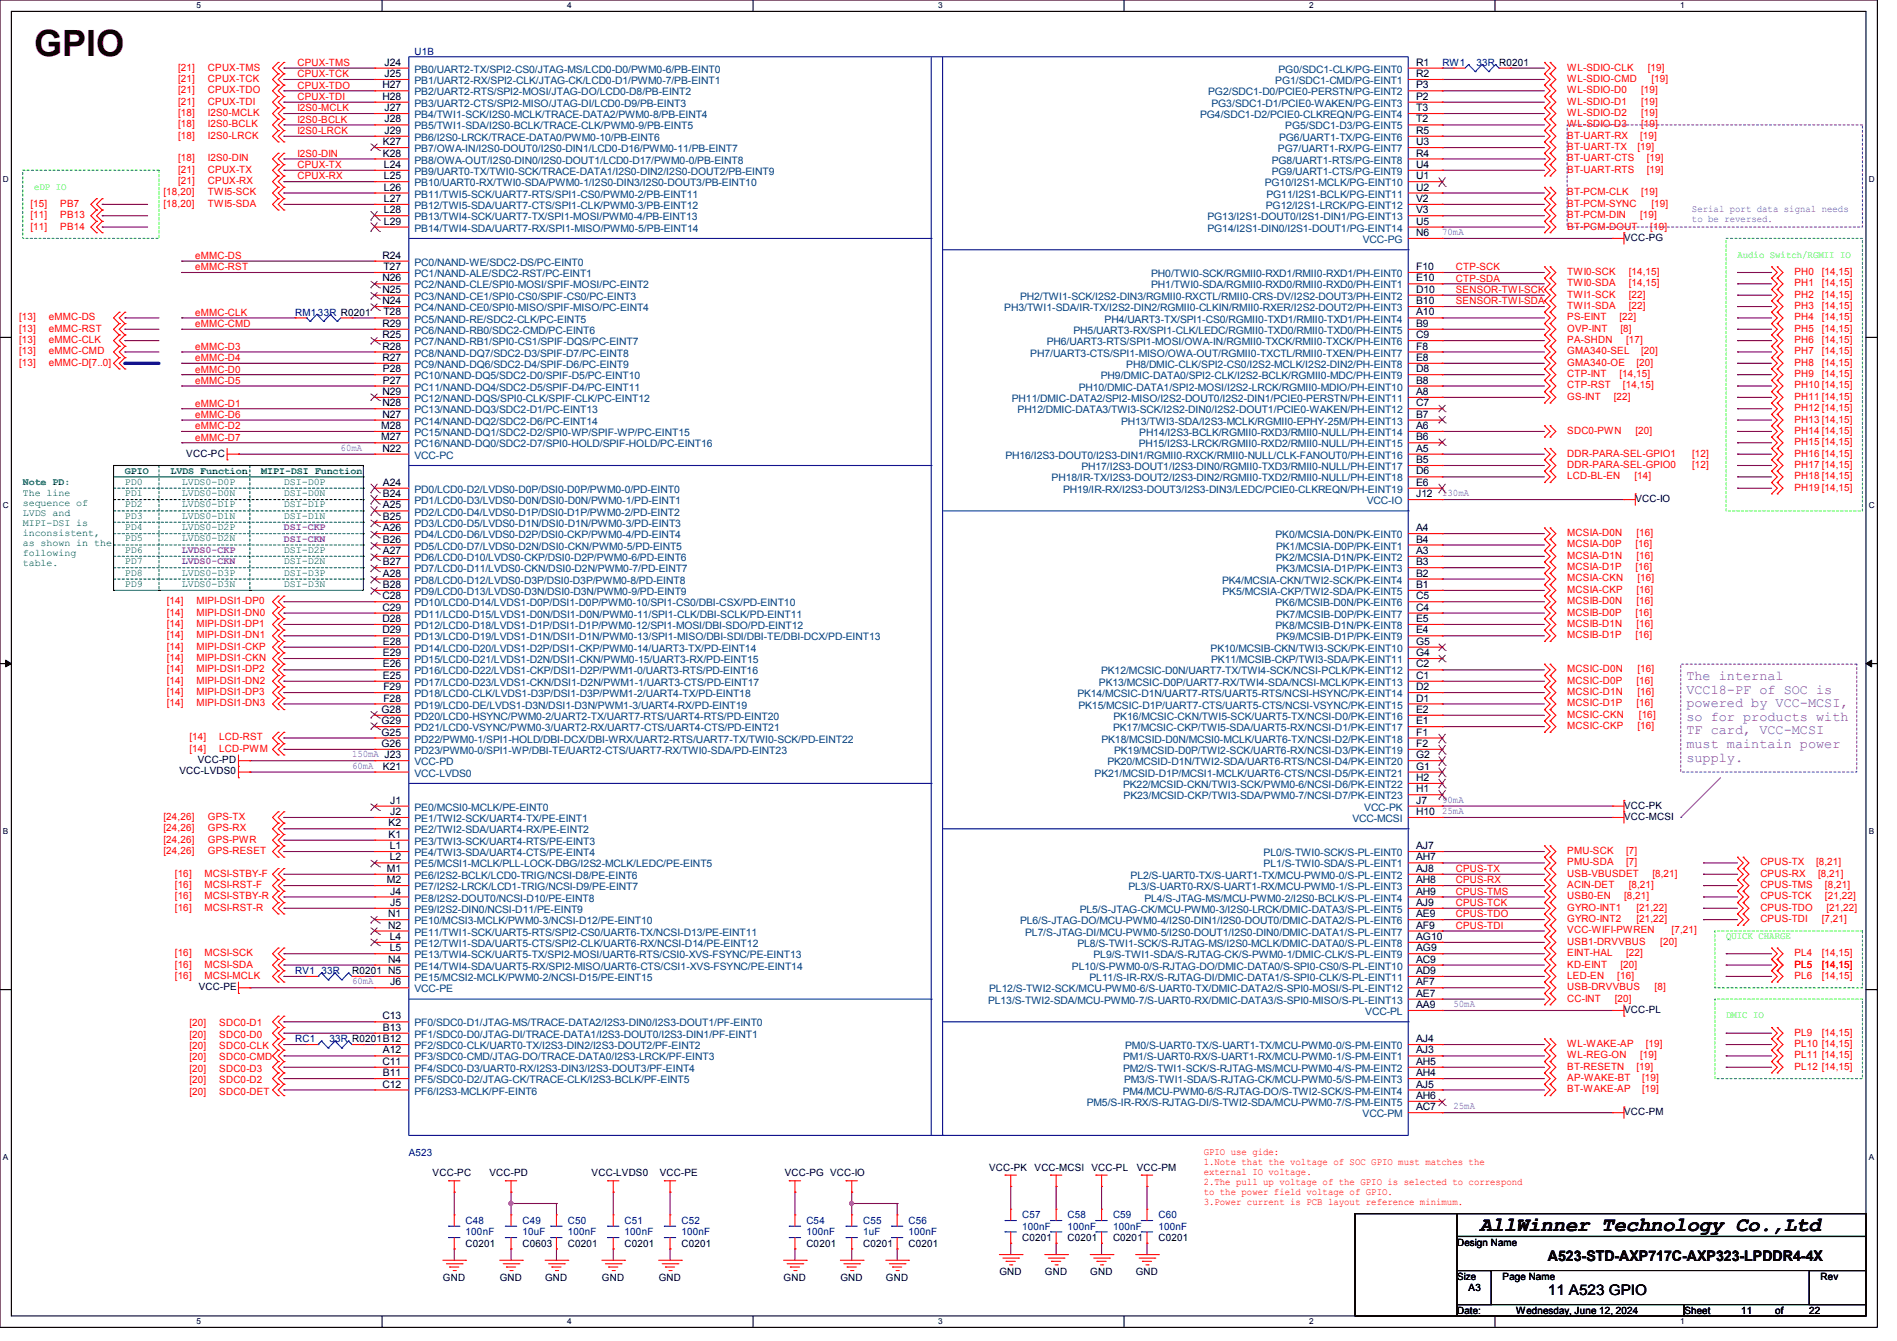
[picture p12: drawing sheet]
<svg xmlns="http://www.w3.org/2000/svg" width="297mm" height="210mm" viewBox="0 0 297 210" stroke-linecap="round" stroke-linejoin="round" font-family="sans-serif">
<defs><g id="words">
<text font-size="5.7" fill="#400000" x="5.3" y="8.8">GPIO</text>
<text font-size="3.2" x="231.7" y="192.7">AllWinner Technology Co.,Ltd</text>
<g font-size="2.3">
<text x="242.3" y="197.5">A523-STD-AXP717C-AXP323-LPDDR4-4X</text>
<text x="242.3" y="202.8">11 A523 GPIO</text>
</g>
<g font-size="2.1" fill="#8000ff">
<text x="264" y="106.6">The internal</text>
<text x="264" y="108.7">VCC18-PF of SOC is</text>
<text x="264" y="110.8">powered by VCC-MCSI,</text>
<text x="264" y="112.9">so for products with</text>
<text x="264" y="115">TF card, VCC-MCSI</text>
<text x="264" y="117.1">must maintain power</text>
<text x="264" y="119.3">supply.</text>
</g>
<g font-size="1.6" fill="#f00">
<text x="27.9" y="11">[21]</text>
<text x="32.6" y="11">CPUX-TMS</text>
<text x="46.6" y="10.3">CPUX-TMS</text>
<text x="245.4" y="11">WL-SDIO-CLK</text>
<text x="258" y="11">[19]</text>
<text x="27.9" y="12.8">[21]</text>
<text x="27.9" y="14.6">[21]</text>
<text x="27.9" y="16.4">[21]</text>
<text x="32.6" y="12.8">CPUX-TCK</text>
<text x="32.6" y="14.6">CPUX-TDO</text>
<text x="32.6" y="16.4">CPUX-TDI</text>
<text x="46.6" y="12.1">CPUX-TCK</text>
<text x="46.6" y="13.9">CPUX-TDO</text>
<text x="46.6" y="15.7">CPUX-TDI</text>
<text x="46.6" y="17.4">I2S0-MCLK</text>
<text x="245.4" y="14.6">WL-SDIO-D0</text>
<text x="245.4" y="16.4">WL-SDIO-D1</text>
<text x="245.4" y="12.8">WL-SDIO-CMD</text>
<text x="256.9" y="14.6">[19]</text>
<text x="256.9" y="16.4">[19]</text>
<text x="258.5" y="12.8">[19]</text>
<text x="27.9" y="18.2">[18]</text>
<text x="27.9" y="19.9">[18]</text>
<text x="27.9" y="21.7">[18]</text>
<text x="32.6" y="18.2">I2S0-MCLK</text>
<text x="32.6" y="19.9">I2S0-BCLK</text>
<text x="32.6" y="21.7">I2S0-LRCK</text>
<text x="46.6" y="19.2">I2S0-BCLK</text>
<text x="46.6" y="21">I2S0-LRCK</text>
<text x="245.4" y="19.9">WL-SDIO-D3</text>
<text x="245.4" y="18.2">WL-SDIO-D2</text>
<text x="245.4" y="23.5">BT-UART-TX</text>
<text x="245.4" y="21.7">BT-UART-RX</text>
<text x="256.4" y="23.5">[19]</text>
<text x="256.8" y="21.7">[19]</text>
<text x="256.9" y="19.9">[19]</text>
<text x="256.9" y="18.2">[19]</text>
<text x="27.9" y="27.1">[21]</text>
<text x="27.9" y="28.8">[21]</text>
<text x="27.9" y="25.3">[18]</text>
<text x="32.6" y="27.1">CPUX-TX</text>
<text x="32.6" y="28.8">CPUX-RX</text>
<text x="32.6" y="25.3">I2S0-DIN</text>
<text x="46.6" y="26.3">CPUX-TX</text>
<text x="46.6" y="28.1">CPUX-RX</text>
<text x="46.6" y="24.6">I2S0-DIN</text>
<text x="245.4" y="25.3">BT-UART-CTS</text>
<text x="245.4" y="27.1">BT-UART-RTS</text>
<text x="257.8" y="25.3">[19]</text>
<text x="257.8" y="27.1">[19]</text>
<text x="4.8" y="34.2">[11]</text>
<text x="4.8" y="35.9">[11]</text>
<text x="4.8" y="32.4">[15]</text>
<text x="9.4" y="34.2">PB13</text>
<text x="9.4" y="35.9">PB14</text>
<text x="9.4" y="32.4">PB7</text>
<text x="25.6" y="30.6">[18,20]</text>
<text x="25.6" y="32.4">[18,20]</text>
<text x="32.6" y="30.6">TWI5-SCK</text>
<text x="32.6" y="32.4">TWI5-SDA</text>
<text x="245.4" y="30.6">BT-PCM-CLK</text>
<text x="245.4" y="32.4">BT-PCM-SYNC</text>
<text x="245.4" y="34.2">BT-PCM-DIN</text>
<text x="245.4" y="35.9">BT-PCM-DOUT</text>
<text x="256.8" y="34.2">[19]</text>
<text x="256.9" y="30.6">[19]</text>
<text x="258.4" y="35.9">[19]</text>
<text x="258.5" y="32.4">[19]</text>
<text x="30.6" y="40.6">eMMC-DS</text>
<text x="30.6" y="42.3">eMMC-RST</text>
<text x="227.9" y="42.3">CTP-SCK</text>
<text x="227.9" y="44.1">CTP-SDA</text>
<text x="227.9" y="45.9">SENSOR-TWI-SCK</text>
<text x="227.9" y="47.7">SENSOR-TWI-SDA</text>
<text x="245.4" y="43.1">TWI0-SCK</text>
<text x="245.4" y="44.8">TWI0-SDA</text>
<text x="245.4" y="46.6">TWI1-SCK</text>
<text x="255" y="43.1">[14,15]</text>
<text x="255" y="44.8">[14,15]</text>
<text x="255" y="46.6">[22]</text>
<text x="280.9" y="43.1">PH0</text>
<text x="280.9" y="44.8">PH1</text>
<text x="280.9" y="46.6">PH2</text>
<text x="285.2" y="43.1">[14,15]</text>
<text x="285.2" y="44.8">[14,15]</text>
<text x="285.2" y="46.6">[14,15]</text>
<text x="3" y="50.2">[13]</text>
<text x="3" y="51.9">[13]</text>
<text x="3" y="53.7">[13]</text>
<text x="7.7" y="50.2">eMMC-DS</text>
<text x="7.7" y="51.9">eMMC-RST</text>
<text x="7.7" y="53.7">eMMC-CLK</text>
<text x="30.6" y="49.4">eMMC-CLK</text>
<text x="30.6" y="51.2">eMMC-CMD</text>
<text x="245.4" y="48.4">TWI1-SDA</text>
<text x="245.4" y="50.2">PS-EINT</text>
<text x="245.4" y="53.7">PA-SHDN</text>
<text x="245.4" y="51.9">OVP-INT</text>
<text x="253.5" y="50.2">[22]</text>
<text x="253.7" y="51.9">[8]</text>
<text x="254.6" y="53.7">[17]</text>
<text x="255" y="48.4">[22]</text>
<text x="280.9" y="48.4">PH3</text>
<text x="280.9" y="50.2">PH4</text>
<text x="280.9" y="51.9">PH5</text>
<text x="280.9" y="53.7">PH6</text>
<text x="285.2" y="48.4">[14,15]</text>
<text x="285.2" y="50.2">[14,15]</text>
<text x="285.2" y="51.9">[14,15]</text>
<text x="285.2" y="53.7">[14,15]</text>
<text x="3" y="55.5">[13]</text>
<text x="3" y="57.3">[13]</text>
<text x="7.7" y="55.5">eMMC-CMD</text>
<text x="7.7" y="57.3">eMMC-D[7..0]</text>
<text x="30.6" y="54.8">eMMC-D3</text>
<text x="30.6" y="56.6">eMMC-D4</text>
<text x="30.6" y="58.3">eMMC-D0</text>
<text x="245.4" y="59.1">CTP-INT</text>
<text x="245.4" y="55.5">GMA340-SEL</text>
<text x="245.4" y="57.3">GMA340-OE</text>
<text x="253.5" y="59.1">[14,15]</text>
<text x="256.2" y="57.3">[20]</text>
<text x="256.9" y="55.5">[20]</text>
<text x="280.9" y="55.5">PH7</text>
<text x="280.9" y="57.3">PH8</text>
<text x="280.9" y="59.1">PH9</text>
<text x="285.2" y="55.5">[14,15]</text>
<text x="285.2" y="57.3">[14,15]</text>
<text x="285.2" y="59.1">[14,15]</text>
<text x="30.6" y="60.1">eMMC-D5</text>
<text x="30.6" y="63.7">eMMC-D1</text>
<text x="30.6" y="65.4">eMMC-D6</text>
<text x="245.4" y="60.8">CTP-RST</text>
<text x="245.4" y="62.6">GS-INT</text>
<text x="252.7" y="62.6">[22]</text>
<text x="254.1" y="60.8">[14,15]</text>
<text x="280.9" y="60.8">PH10 [14,15]</text>
<text x="280.9" y="62.6">PH11 [14,15]</text>
<text x="280.9" y="64.4">PH12 [14,15]</text>
<text x="30.6" y="67.2">eMMC-D2</text>
<text x="30.6" y="69">eMMC-D7</text>
<text x="245.4" y="71.5">DDR-PARA-SEL-GPIO1</text>
<text x="245.4" y="67.9">SDC0-PWN</text>
<text x="256" y="67.9">[20]</text>
<text x="264.9" y="71.5">[12]</text>
<text x="280.9" y="66.2">PH13 [14,15]</text>
<text x="280.9" y="67.9">PH14 [14,15]</text>
<text x="280.9" y="69.7">PH15 [14,15]</text>
<text x="280.9" y="71.5">PH16 [14,15]</text>
<text x="245.4" y="73.3">DDR-PARA-SEL-GPIO0</text>
<text x="245.4" y="75.1">LCD-BL-EN</text>
<text x="255.9" y="75.1">[14]</text>
<text x="264.9" y="73.3">[12]</text>
<text x="280.9" y="73.3">PH17 [14,15]</text>
<text x="280.9" y="75.1">PH18 [14,15]</text>
<text x="280.9" y="76.8">PH19 [14,15]</text>
<text x="245.4" y="83.9">MCSIA-D0N</text>
<text x="256.2" y="83.9">[16]</text>
<text x="245.4" y="85.7">MCSIA-D0P</text>
<text x="245.4" y="87.5">MCSIA-D1N</text>
<text x="245.4" y="89.3">MCSIA-D1P</text>
<text x="256" y="85.7">[16]</text>
<text x="256" y="89.3">[16]</text>
<text x="256.2" y="87.5">[16]</text>
<text x="26.1" y="94.6">[14]</text>
<text x="30.8" y="94.6">MIPI-DSI1-DP0</text>
<text x="245.4" y="91.1">MCSIA-CKN</text>
<text x="245.4" y="92.8">MCSIA-CKP</text>
<text x="245.4" y="94.6">MCSIB-D0N</text>
<text x="256.2" y="92.8">[16]</text>
<text x="256.2" y="94.6">[16]</text>
<text x="256.4" y="91.1">[16]</text>
<text x="26.1" y="101.7">[14]</text>
<text x="26.1" y="98.2">[14]</text>
<text x="26.1" y="96.4">[14]</text>
<text x="26.1" y="99.9">[14]</text>
<text x="30.8" y="101.7">MIPI-DSI1-CKP</text>
<text x="30.8" y="98.2">MIPI-DSI1-DP1</text>
<text x="30.8" y="96.4">MIPI-DSI1-DN0</text>
<text x="30.8" y="99.9">MIPI-DSI1-DN1</text>
<text x="245.4" y="96.4">MCSIB-D0P</text>
<text x="245.4" y="98.2">MCSIB-D1N</text>
<text x="245.4" y="99.9">MCSIB-D1P</text>
<text x="256" y="96.4">[16]</text>
<text x="256" y="99.9">[16]</text>
<text x="256.2" y="98.2">[16]</text>
<text x="26.1" y="103.5">[14]</text>
<text x="26.1" y="105.3">[14]</text>
<text x="26.1" y="107.1">[14]</text>
<text x="30.8" y="103.5">MIPI-DSI1-CKN</text>
<text x="30.8" y="105.3">MIPI-DSI1-DP2</text>
<text x="30.8" y="107.1">MIPI-DSI1-DN2</text>
<text x="245.4" y="105.3">MCSIC-D0N</text>
<text x="245.4" y="107.1">MCSIC-D0P</text>
<text x="256.2" y="107.1">[16]</text>
<text x="256.4" y="105.3">[16]</text>
<text x="26.1" y="108.8">[14]</text>
<text x="26.1" y="110.6">[14]</text>
<text x="30.8" y="108.8">MIPI-DSI1-DP3</text>
<text x="30.8" y="110.6">MIPI-DSI1-DN3</text>
<text x="245.4" y="108.8">MCSIC-D1N</text>
<text x="245.4" y="110.6">MCSIC-D1P</text>
<text x="245.4" y="112.4">MCSIC-CKN</text>
<text x="256.2" y="110.6">[16]</text>
<text x="256.4" y="108.8">[16]</text>
<text x="256.6" y="112.4">[16]</text>
<text x="29.7" y="117.7">[14]</text>
<text x="29.7" y="116">[14]</text>
<text x="34.3" y="117.7">LCD-PWM</text>
<text x="34.3" y="116">LCD-RST</text>
<text x="245.4" y="114.2">MCSIC-CKP</text>
<text x="256.4" y="114.2">[16]</text>
<text x="25.6" y="130.2">[24,26]</text>
<text x="25.6" y="128.4">[24,26]</text>
<text x="25.6" y="132">[24,26]</text>
<text x="32.6" y="130.2">GPS-RX</text>
<text x="32.6" y="128.4">GPS-TX</text>
<text x="32.6" y="132">GPS-PWR</text>
<text x="25.6" y="133.7">[24,26]</text>
<text x="27.4" y="137.3">[16]</text>
<text x="32" y="137.3">MCSI-STBY-F</text>
<text x="32.6" y="133.7">GPS-RESET</text>
<text x="227.9" y="136.6">CPUS-TX</text>
<text x="245.4" y="133.7">PMU-SCK</text>
<text x="245.4" y="135.5">PMU-SDA</text>
<text x="245.4" y="137.3">USB-VBUSDET</text>
<text x="254.6" y="133.7">[7]</text>
<text x="254.6" y="135.5">[7]</text>
<text x="258.7" y="137.3">[8,21]</text>
<text x="275.6" y="135.5">CPUS-TX</text>
<text x="275.6" y="137.3">CPUS-RX</text>
<text x="284.3" y="135.5">[8,21]</text>
<text x="284.7" y="137.3">[8,21]</text>
<text x="27.4" y="139.1">[16]</text>
<text x="27.4" y="140.8">[16]</text>
<text x="27.4" y="142.6">[16]</text>
<text x="32" y="139.1">MCSI-RST-F</text>
<text x="32" y="140.8">MCSI-STBY-R</text>
<text x="32" y="142.6">MCSI-RST-R</text>
<text x="227.9" y="138.3">CPUS-RX</text>
<text x="227.9" y="140.1">CPUS-TMS</text>
<text x="227.9" y="141.9">CPUS-TCK</text>
<text x="227.9" y="143.7">CPUS-TDO</text>
<text x="245.4" y="142.6">GYRO-INT1</text>
<text x="245.4" y="139.1">ACIN-DET</text>
<text x="245.4" y="140.8">USB0-EN</text>
<text x="254.3" y="140.8">[8,21]</text>
<text x="255" y="139.1">[8,21]</text>
<text x="256.2" y="142.6">[21,22]</text>
<text x="275.6" y="139.1">CPUS-TMS</text>
<text x="275.6" y="140.8">CPUS-TCK</text>
<text x="275.6" y="142.6">CPUS-TDO</text>
<text x="285.7" y="139.1">[8,21]</text>
<text x="285.7" y="140.8">[21,22]</text>
<text x="285.9" y="142.6">[21,22]</text>
<text x="27.4" y="149.7">[16]</text>
<text x="32" y="149.7">MCSI-SCK</text>
<text x="227.9" y="145.5">CPUS-TDI</text>
<text x="245.4" y="144.4">GYRO-INT2</text>
<text x="245.4" y="146.2">VCC-WIFI-PWREN</text>
<text x="245.4" y="148">USB1-DRVVBUS</text>
<text x="245.4" y="149.7">EINT-HAL</text>
<text x="254.6" y="149.7">[22]</text>
<text x="256.2" y="144.4">[21,22]</text>
<text x="259.9" y="148">[20]</text>
<text x="261.7" y="146.2">[7,21]</text>
<text x="275.6" y="144.4">CPUS-TDI</text>
<text x="280.9" y="149.7">PL4</text>
<text x="285.2" y="144.4">[7,21]</text>
<text x="285.2" y="149.7">[14,15]</text>
<text x="27.4" y="153.3">[16]</text>
<text x="27.4" y="151.5">[16]</text>
<text x="32" y="153.3">MCSI-MCLK</text>
<text x="32" y="151.5">MCSI-SDA</text>
<text x="245.4" y="151.5">KD-EINT</text>
<text x="245.4" y="153.3">LED-EN</text>
<text x="245.4" y="155.1">USB-DRVVBUS</text>
<text x="253.2" y="153.3">[16]</text>
<text x="253.7" y="151.5">[20]</text>
<text x="259.1" y="155.1">[8]</text>
<text x="280.9" y="151.5">PL5</text>
<text x="280.9" y="153.3">PL6</text>
<text x="285.2" y="151.5">[14,15]</text>
<text x="285.2" y="153.3">[14,15]</text>
<text x="29.7" y="160.7">[20]</text>
<text x="34.3" y="160.7">SDC0-D1</text>
<text x="245.4" y="156.8">CC-INT</text>
<text x="252.8" y="156.8">[20]</text>
<text x="29.7" y="164.3">[20]</text>
<text x="29.7" y="167.9">[20]</text>
<text x="29.7" y="166.1">[20]</text>
<text x="29.7" y="162.5">[20]</text>
<text x="34.3" y="164.3">SDC0-CLK</text>
<text x="34.3" y="167.9">SDC0-D3</text>
<text x="34.3" y="166.1">SDC0-CMD</text>
<text x="34.3" y="162.5">SDC0-D0</text>
<text x="245.4" y="164">WL-WAKE-AP</text>
<text x="245.4" y="165.7">WL-REG-ON</text>
<text x="245.4" y="167.5">BT-RESETN</text>
<text x="256.2" y="167.5">[19]</text>
<text x="256.8" y="165.7">[19]</text>
<text x="257.7" y="164">[19]</text>
<text x="280.9" y="162.2">PL9</text>
<text x="280.9" y="164">PL10 [14,15]</text>
<text x="280.9" y="165.7">PL11 [14,15]</text>
<text x="280.9" y="167.5">PL12 [14,15]</text>
<text x="285.2" y="162.2">[14,15]</text>
<text x="29.7" y="171.4">[20]</text>
<text x="29.7" y="169.6">[20]</text>
<text x="34.3" y="171.4">SDC0-DET</text>
<text x="34.3" y="169.6">SDC0-D2</text>
<text x="245.4" y="169.3">AP-WAKE-BT</text>
<text x="245.4" y="171.1">BT-WAKE-AP</text>
<text x="257.1" y="169.3">[19]</text>
<text x="257.1" y="171.1">[19]</text>
<text x="188.5" y="180.8">GPIO use gide:</text>
<text x="188.5" y="182.4">1.Note that the voltage of SOC GPIO must matches the</text>
<text x="188.5" y="183.9">external IO voltage.</text>
<text x="188.5" y="185.5">2.The pull up voltage of the GPIO is selected to correspond</text>
<text x="188.5" y="187.1">to the power field voltage of GPIO.</text>
<text x="188.5" y="188.6">3.Power current is PCB layout reference minimum.</text>
</g>
<g font-size="1.6">
<text x="60.2" y="10.3">J24</text>
<text x="221.7" y="10.3">R1</text>
<text x="59.9" y="13.8">H27</text>
<text x="59.9" y="15.6">H28</text>
<text x="60.2" y="12.1">J25</text>
<text x="60.2" y="17.4">J27</text>
<text x="221.7" y="12.1">R2</text>
<text x="221.7" y="13.8">P3</text>
<text x="221.7" y="15.6">P2</text>
<text x="221.7" y="17.4">T3</text>
<text x="60" y="22.7">K27</text>
<text x="60.2" y="19.2">J28</text>
<text x="60.2" y="21">J29</text>
<text x="221.7" y="19.2">T2</text>
<text x="221.7" y="21">R5</text>
<text x="221.7" y="22.7">U3</text>
<text x="60" y="24.5">K28</text>
<text x="60.1" y="26.3">L24</text>
<text x="60.1" y="28.1">L25</text>
<text x="60.1" y="29.8">L26</text>
<text x="221.7" y="24.5">R4</text>
<text x="221.7" y="26.3">U4</text>
<text x="221.7" y="28.1">U1</text>
<text x="221.7" y="29.8">U2</text>
<text x="60.1" y="31.6">L27</text>
<text x="60.1" y="33.4">L28</text>
<text x="60.1" y="35.2">L29</text>
<text x="221.7" y="31.6">V2</text>
<text x="221.7" y="33.4">V3</text>
<text x="221.7" y="35.2">U5</text>
<text x="59.9" y="40.5">R24</text>
<text x="221.7" y="37">N6</text>
<text x="254.3" y="37.7">VCC-PG</text>
<text x="59.9" y="44.1">N26</text>
<text x="59.9" y="45.8">N25</text>
<text x="59.9" y="47.6">N24</text>
<text x="60" y="42.3">T27</text>
<text x="221.7" y="42.3">F10</text>
<text x="221.7" y="44.1">E10</text>
<text x="221.7" y="45.8">D10</text>
<text x="221.7" y="47.6">B10</text>
<text x="59.9" y="51.2">R29</text>
<text x="59.9" y="53">R25</text>
<text x="60" y="49.4">T28</text>
<text x="221.7" y="49.4">A10</text>
<text x="221.7" y="51.2">B9</text>
<text x="221.7" y="53">C9</text>
<text x="59.9" y="54.7">R28</text>
<text x="59.9" y="56.5">R27</text>
<text x="60" y="58.3">P28</text>
<text x="221.7" y="54.7">F8</text>
<text x="221.7" y="56.5">E8</text>
<text x="221.7" y="58.3">D8</text>
<text x="59.9" y="61.8">N29</text>
<text x="59.9" y="63.6">N28</text>
<text x="59.9" y="65.4">N27</text>
<text x="60" y="60.1">P27</text>
<text x="221.7" y="60.1">B8</text>
<text x="221.7" y="61.8">A8</text>
<text x="221.7" y="63.6">C7</text>
<text x="221.7" y="65.4">B7</text>
<text x="29.2" y="71.5">VCC-PC</text>
<text x="59.7" y="67.2">M28</text>
<text x="59.7" y="69">M27</text>
<text x="59.9" y="70.7">N22</text>
<text x="221.7" y="67.2">A6</text>
<text x="221.7" y="69">B6</text>
<text x="221.7" y="70.7">A5</text>
<text x="60" y="76.1">A24</text>
<text x="60" y="77.9">B24</text>
<text x="221.7" y="72.5">B5</text>
<text x="221.7" y="74.3">D6</text>
<text x="221.7" y="76.1">E6</text>
<text x="221.7" y="77.9">J12</text>
<text x="60" y="79.6">A25</text>
<text x="60" y="81.4">B25</text>
<text x="60" y="83.2">A26</text>
<text x="221.7" y="83.2">A4</text>
<text x="256" y="78.6">VCC-IO</text>
<text x="60" y="85">B26</text>
<text x="60" y="86.7">A27</text>
<text x="60" y="88.5">B27</text>
<text x="221.7" y="85">B4</text>
<text x="221.7" y="86.7">A3</text>
<text x="221.7" y="88.5">B3</text>
<text x="59.9" y="93.9">C28</text>
<text x="59.9" y="95.6">C29</text>
<text x="60" y="90.3">A28</text>
<text x="60" y="92.1">B28</text>
<text x="221.7" y="90.3">B2</text>
<text x="221.7" y="92.1">B1</text>
<text x="221.7" y="93.9">C5</text>
<text x="221.7" y="95.6">C4</text>
<text x="59.9" y="97.4">D28</text>
<text x="59.9" y="99.2">D29</text>
<text x="60" y="101">E28</text>
<text x="221.7" y="97.4">E5</text>
<text x="221.7" y="99.2">E4</text>
<text x="221.7" y="101">G5</text>
<text x="60" y="102.7">E29</text>
<text x="60" y="104.5">E26</text>
<text x="60" y="106.3">E25</text>
<text x="221.7" y="102.7">G4</text>
<text x="221.7" y="104.5">C2</text>
<text x="221.7" y="106.3">C1</text>
<text x="59.7" y="111.6">G28</text>
<text x="59.7" y="113.4">G29</text>
<text x="60" y="108.1">F29</text>
<text x="60" y="109.9">F28</text>
<text x="221.7" y="108.1">D2</text>
<text x="221.7" y="109.9">D1</text>
<text x="221.7" y="111.6">E2</text>
<text x="221.7" y="113.4">E1</text>
<text x="30.9" y="119.5">VCC-PD</text>
<text x="59.7" y="115.2">G25</text>
<text x="59.7" y="117">G26</text>
<text x="221.7" y="115.2">F1</text>
<text x="221.7" y="117">F2</text>
<text x="221.7" y="118.7">G2</text>
<text x="28.1" y="121.3">VCC-LVDS0</text>
<text x="60" y="120.5">K21</text>
<text x="61.1" y="125.9">J1</text>
<text x="221.7" y="120.5">G1</text>
<text x="221.7" y="122.3">H2</text>
<text x="221.7" y="124.1">H1</text>
<text x="221.7" y="125.9">J7</text>
<text x="60.8" y="129.4">K2</text>
<text x="60.8" y="131.2">K1</text>
<text x="61.1" y="127.6">J2</text>
<text x="221.7" y="127.6">H10</text>
<text x="254.3" y="126.6">VCC-PK</text>
<text x="254.3" y="128.4">VCC-MCSI</text>
<text x="60.6" y="136.5">M1</text>
<text x="61" y="133">L1</text>
<text x="61" y="134.7">L2</text>
<text x="221.7" y="133">AJ7</text>
<text x="221.7" y="134.7">AH7</text>
<text x="221.7" y="136.5">AJ8</text>
<text x="60.6" y="138.3">M2</text>
<text x="60.8" y="143.6">N1</text>
<text x="61.1" y="140.1">J4</text>
<text x="61.1" y="141.9">J5</text>
<text x="221.7" y="138.3">AH8</text>
<text x="221.7" y="140.1">AH9</text>
<text x="221.7" y="141.9">AJ9</text>
<text x="221.7" y="143.6">AE9</text>
<text x="60.8" y="145.4">N2</text>
<text x="61" y="147.2">L4</text>
<text x="61" y="149">L5</text>
<text x="221.7" y="145.4">AF9</text>
<text x="221.7" y="147.2">AG10</text>
<text x="221.7" y="149">AG9</text>
<text x="31.1" y="155.1">VCC-PE</text>
<text x="55.1" y="152.6">R0201 N5</text>
<text x="60.8" y="150.7">N4</text>
<text x="61.1" y="154.3">J6</text>
<text x="221.7" y="150.7">AC9</text>
<text x="221.7" y="152.5">AD9</text>
<text x="221.7" y="154.3">AF7</text>
<text x="59.9" y="159.6">C13</text>
<text x="60" y="161.4">B13</text>
<text x="221.7" y="156.1">AE7</text>
<text x="221.7" y="157.9">AA9</text>
<text x="254.3" y="158.6">VCC-PL</text>
<text x="59.9" y="166.8">C11</text>
<text x="60" y="165">A12</text>
<text x="221.7" y="163.2">AJ4</text>
<text x="221.7" y="165">AJ3</text>
<text x="221.7" y="166.8">AH5</text>
<text x="59.9" y="170.3">C12</text>
<text x="60" y="168.5">B11</text>
<text x="221.7" y="168.5">AH4</text>
<text x="221.7" y="170.3">AJ5</text>
<text x="221.7" y="172.1">AH6</text>
<text x="221.7" y="173.9">AC7</text>
<text x="254.3" y="174.6">VCC-PM</text>
<text x="67.7" y="184.2">VCC-PC</text>
<text x="76.6" y="184.2">VCC-PD</text>
<text x="92.6" y="184.2">VCC-LVDS0</text>
<text x="103.3" y="184.2">VCC-PE</text>
<text x="122.9" y="184.2">VCC-PG VCC-IO</text>
<text x="154.9" y="183.3">VCC-PK</text>
<text x="162" y="183.3">VCC-MCSI</text>
<text x="170.9" y="183.3">VCC-PL</text>
<text x="178" y="183.3">VCC-PM</text>
<text x="72.9" y="195.2">C0201</text>
<text x="81.8" y="195.2">C0603</text>
<text x="88.9" y="195.2">C0201</text>
<text x="97.8" y="195.2">C0201</text>
<text x="106.7" y="195.2">C0201</text>
<text x="126.2" y="195.2">C0201</text>
<text x="135.1" y="195.2">C0201</text>
<text x="142.2" y="195.2">C0201</text>
<text x="160" y="194.4">C0201</text>
<text x="167.1" y="194.4">C0201</text>
<text x="174.3" y="194.4">C0201</text>
<text x="181.4" y="194.4">C0201</text>
<text x="228.1" y="195.1">Design Name</text>
<text x="69.3" y="200.6">GND</text>
<text x="78.2" y="200.6">GND</text>
<text x="85.3" y="200.6">GND</text>
<text x="94.2" y="200.6">GND</text>
<text x="103.1" y="200.6">GND</text>
<text x="122.7" y="200.6">GND</text>
<text x="131.6" y="200.6">GND</text>
<text x="138.7" y="200.6">GND</text>
<text x="156.5" y="199.7">GND</text>
<text x="163.6" y="199.7">GND</text>
<text x="170.7" y="199.7">GND</text>
<text x="177.8" y="199.7">GND</text>
<text x="228.1" y="200.4">Size</text>
<text x="229.9" y="202.2">A3</text>
<text x="235.3" y="200.4">Page Name</text>
<text x="285" y="200.4">Rev</text>
<text x="228.1" y="205.7">Date:</text>
<text x="237.4" y="205.7">Wednesday, June 12, 2024</text>
<text x="263.7" y="205.7">Sheet</text>
<text x="272.6" y="205.7">11</text>
<text x="277.9" y="205.7">of</text>
<text x="283.3" y="205.7">22</text>
</g>
<g font-size="1.6" fill="#000080">
<text x="64.9" y="8.6">U1B</text>
<text x="225.8" y="10.3">RW1</text>
<text x="231.2" y="10.3">33R R0201</text>
<text x="46.2" y="49.4">RM133R R0201</text>
<text x="46.2" y="152.6">RV1</text>
<text x="50.3" y="152.6">33R</text>
<text x="46.2" y="163.2">RC1</text>
<text x="51.6" y="163.2">33R R0201B12</text>
<text x="64" y="181">A523</text>
<text x="72.9" y="191.7">C48</text>
<text x="81.8" y="191.7">C49</text>
<text x="88.9" y="191.7">C50</text>
<text x="97.8" y="191.7">C51</text>
<text x="106.7" y="191.7">C52</text>
<text x="126.2" y="191.7">C54</text>
<text x="135.1" y="191.7">C55</text>
<text x="142.2" y="191.7">C56</text>
<text x="160" y="190.8">C57</text>
<text x="167.1" y="190.8">C58</text>
<text x="174.3" y="190.8">C59</text>
<text x="181.4" y="190.8">C60</text>
<text x="72.9" y="193.5">100nF</text>
<text x="81.8" y="193.5">10uF</text>
<text x="88.9" y="193.5">100nF</text>
<text x="97.8" y="193.5">100nF</text>
<text x="106.7" y="193.5">100nF</text>
<text x="126.2" y="193.5">100nF</text>
<text x="135.1" y="193.5">1uF</text>
<text x="142.2" y="193.5">100nF</text>
<text x="160" y="192.6">100nF</text>
<text x="167.1" y="192.6">100nF</text>
<text x="174.3" y="192.6">100nF</text>
<text x="181.4" y="192.6">100nF</text>
</g>
<g font-size="1.6" fill="#004080">
<text x="64.9" y="11.4">PB0/UART2-TX/SPI2-CS0/JTAG-MS/LCD0-D0/PWM0-6/PB-EINT0</text>
<text x="200.2" y="11.4">PG0/SDC1-CLK/PG-EINT0</text>
<text x="64.9" y="13.2">PB1/UART2-RX/SPI2-CLK/JTAG-CK/LCD0-D1/PWM0-7/PB-EINT1</text>
<text x="64.9" y="14.9">PB2/UART2-RTS/SPI2-MOSI/JTAG-DO/LCD0-D8/PB-EINT2</text>
<text x="64.9" y="16.7">PB3/UART2-CTS/SPI2-MISO/JTAG-DI/LCD0-D9/PB-EINT3</text>
<text x="189.2" y="14.9">PG2/SDC1-D0/PCIE0-PERSTN/PG-EINT2</text>
<text x="189.7" y="16.7">PG3/SDC1-D1/PCIE0-WAKEN/PG-EINT3</text>
<text x="199.7" y="13.2">PG1/SDC1-CMD/PG-EINT1</text>
<text x="64.9" y="18.5">PB4/TWI1-SCK/I2S0-MCLK/TRACE-DATA2/PWM0-8/PB-EINT4</text>
<text x="64.9" y="20.3">PB5/TWI1-SDA/I2S0-BCLK/TRACE-CLK/PWM0-9/PB-EINT5</text>
<text x="64.9" y="22.1">PB6/I2S0-LRCK/TRACE-DATA0/PWM0-10/PB-EINT6</text>
<text x="64.9" y="23.8">PB7/OWA-IN/I2S0-DOUT0/I2S0-DIN1/LCD0-D16/PWM0-11/PB-EINT7</text>
<text x="187.9" y="18.5">PG4/SDC1-D2/PCIE0-CLKREQN/PG-EINT4</text>
<text x="200.1" y="23.8">PG7/UART1-RX/PG-EINT7</text>
<text x="200.3" y="22.1">PG6/UART1-TX/PG-EINT6</text>
<text x="201.2" y="20.3">PG5/SDC1-D3/PG-EINT5</text>
<text x="64.9" y="25.6">PB8/OWA-OUT/I2S0-DIN0/I2S0-DOUT1/LCD0-D17/PWM0-0/PB-EINT8</text>
<text x="64.9" y="27.4">PB9/UART0-TX/TWI0-SCK/TRACE-DATA1/I2S0-DIN2/I2S0-DOUT2/PB-EINT9</text>
<text x="64.9" y="29.2">PB10/UART0-RX/TWI0-SDA/PWM0-1/I2S0-DIN3/I2S0-DOUT3/PB-EINT10</text>
<text x="198" y="29.2">PG10/I2S1-MCLK/PG-EINT10</text>
<text x="199.1" y="25.6">PG8/UART1-RTS/PG-EINT8</text>
<text x="199.1" y="27.4">PG9/UART1-CTS/PG-EINT9</text>
<text x="64.9" y="30.9">PB11/TWI5-SCK/UART7-RTS/SPI1-CS0/PWM0-2/PB-EINT11</text>
<text x="64.9" y="32.7">PB12/TWI5-SDA/UART7-CTS/SPI1-CLK/PWM0-3/PB-EINT12</text>
<text x="64.9" y="34.5">PB13/TWI4-SCK/UART7-TX/SPI1-MOSI/PWM0-4/PB-EINT13</text>
<text x="189" y="34.5">PG13/I2S1-DOUT0/I2S1-DIN1/PG-EINT13</text>
<text x="198.2" y="32.7">PG12/I2S1-LRCK/PG-EINT12</text>
<text x="198.3" y="30.9">PG11/I2S1-BCLK/PG-EINT11</text>
<text x="64.9" y="36.3">PB14/TWI4-SDA/UART7-RX/SPI1-MISO/PWM0-5/PB-EINT14</text>
<text x="64.9" y="41.6">PC0/NAND-WE/SDC2-DS/PC-EINT0</text>
<text x="189" y="36.3">PG14/I2S1-DIN0/I2S1-DOUT1/PG-EINT14</text>
<text x="213.4" y="38.1">VCC-PG</text>
<text x="64.9" y="43.4">PC1/NAND-ALE/SDC2-RST/PC-EINT1</text>
<text x="64.9" y="45.2">PC2/NAND-CLE/SPI0-MOSI/SPIF-MOSI/PC-EINT2</text>
<text x="64.9" y="46.9">PC3/NAND-CE1/SPI0-CS0/SPIF-CS0/PC-EINT3</text>
<text x="159.7" y="46.9">PH2/TWI1-SCK/I2S2-DIN3/RGMII0-RXCTL/RMII0-CRS-DV/I2S2-DOUT3/PH-EINT2</text>
<text x="180.2" y="43.4">PH0/TWI0-SCK/RGMII0-RXD1/RMII0-RXD1/PH-EINT0</text>
<text x="180.2" y="45.2">PH1/TWI0-SDA/RGMII0-RXD0/RMII0-RXD0/PH-EINT1</text>
<text x="64.9" y="48.7">PC4/NAND-CE0/SPI0-MISO/SPIF-MISO/PC-EINT4</text>
<text x="64.9" y="50.5">PC5/NAND-RE/SDC2-CLK/PC-EINT5</text>
<text x="64.9" y="52.3">PC6/NAND-RB0/SDC2-CMD/PC-EINT6</text>
<text x="157.2" y="48.7">PH3/TWI1-SDA/IR-TX/I2S2-DIN2/RGMII0-CLKIN/RMII0-RXER/I2S2-DOUT2/PH-EINT3</text>
<text x="168.1" y="52.3">PH5/UART3-RX/SPI1-CLK/LEDC/RGMII0-TXD0/RMII0-TXD0/PH-EINT5</text>
<text x="172.9" y="50.5">PH4/UART3-TX/SPI1-CS0/RGMII0-TXD1/RMII0-TXD1/PH-EINT4</text>
<text x="64.9" y="54.1">PC7/NAND-RB1/SPI0-CS1/SPIF-DQS/PC-EINT7</text>
<text x="64.9" y="55.8">PC8/NAND-DQ7/SDC2-D3/SPIF-D7/PC-EINT8</text>
<text x="64.9" y="57.6">PC9/NAND-DQ6/SDC2-D4/SPIF-D6/PC-EINT9</text>
<text x="64.9" y="59.4">PC10/NAND-DQ5/SDC2-D0/SPIF-D5/PC-EINT10</text>
<text x="161.3" y="55.8">PH7/UART3-CTS/SPI1-MISO/OWA-OUT/RGMII0-TXCTL/RMII0-TXEN/PH-EINT7</text>
<text x="163.9" y="54.1">PH6/UART3-RTS/SPI1-MOSI/OWA-IN/RGMII0-TXCK/RMII0-TXCK/PH-EINT6</text>
<text x="172.4" y="59.4">PH9/DMIC-DATA0/SPI2-CLK/I2S2-BCLK/RGMII0-MDC/PH-EINT9</text>
<text x="176.3" y="57.6">PH8/DMIC-CLK/SPI2-CS0/I2S2-MCLK/I2S2-DIN2/PH-EINT8</text>
<text x="64.9" y="61.2">PC11/NAND-DQ4/SDC2-D5/SPIF-D4/PC-EINT11</text>
<text x="64.9" y="63">PC12/NAND-DQS/SPI0-CLK/SPIF-CLK/PC-EINT12</text>
<text x="64.9" y="64.7">PC13/NAND-DQ3/SDC2-D1/PC-EINT13</text>
<text x="158.4" y="63">PH11/DMIC-DATA2/SPI2-MISO/I2S2-DOUT0/I2S2-DIN1/PCIE0-PERSTN/PH-EINT11</text>
<text x="159.3" y="64.7">PH12/DMIC-DATA3/TWI3-SCK/I2S2-DIN0/I2S2-DOUT1/PCIE0-WAKEN/PH-EINT12</text>
<text x="168.9" y="61.2">PH10/DMIC-DATA1/SPI2-MOSI/I2S2-LRCK/RGMII0-MDIO/PH-EINT10</text>
<text x="64.9" y="66.5">PC14/NAND-DQ2/SDC2-D6/PC-EINT14</text>
<text x="64.9" y="68.3">PC15/NAND-DQ1/SDC2-D2/SPI0-WP/SPIF-WP/PC-EINT15</text>
<text x="64.9" y="70.1">PC16/NAND-DQ0/SDC2-D7/SPI0-HOLD/SPIF-HOLD/PC-EINT16</text>
<text x="64.9" y="71.8">VCC-PC</text>
<text x="157.4" y="71.8">PH16/I2S3-DOUT0/I2S3-DIN1/RGMII0-RXCK/RMII0-NULL/CLK-FANOUT0/PH-EINT16</text>
<text x="175.5" y="66.5">PH13/TWI3-SDA/I2S3-MCLK/RGMII0-EPHY-25M/PH-EINT13</text>
<text x="178.3" y="70.1">PH15/I2S3-LRCK/RGMII0-RXD2/RMII0-NULL/PH-EINT15</text>
<text x="178.4" y="68.3">PH14/I2S3-BCLK/RGMII0-RXD3/RMII0-NULL/PH-EINT14</text>
<text x="64.9" y="77.2">PD0/LCD0-D2/LVDS0-D0P/DSI0-D0P/PWM0-0/PD-EINT0</text>
<text x="164.6" y="75.4">PH18/IR-TX/I2S3-DOUT2/I2S3-DIN2/RGMII0-TXD2/RMII0-NULL/PH-EINT18</text>
<text x="166.4" y="77.2">PH19/IR-RX/I2S3-DOUT3/I2S3-DIN3/LEDC/PCIE0-CLKREQN/PH-EINT19</text>
<text x="169.3" y="73.6">PH17/I2S3-DOUT1/I2S3-DIN0/RGMII0-TXD3/RMII0-NULL/PH-EINT17</text>
<text x="64.9" y="79">PD1/LCD0-D3/LVDS0-D0N/DSI0-D0N/PWM0-1/PD-EINT1</text>
<text x="64.9" y="80.7">PD2/LCD0-D4/LVDS0-D1P/DSI0-D1P/PWM0-2/PD-EINT2</text>
<text x="64.9" y="82.5">PD3/LCD0-D5/LVDS0-D1N/DSI0-D1N/PWM0-3/PD-EINT3</text>
<text x="214" y="79">VCC-IO</text>
<text x="64.9" y="84.3">PD4/LCD0-D6/LVDS0-D2P/DSI0-CKP/PWM0-4/PD-EINT4</text>
<text x="64.9" y="86.1">PD5/LCD0-D7/LVDS0-D2N/DSI0-CKN/PWM0-5/PD-EINT5</text>
<text x="64.9" y="87.8">PD6/LCD0-D10/LVDS0-CKP/DSI0-D2P/PWM0-6/PD-EINT6</text>
<text x="64.9" y="89.6">PD7/LCD0-D11/LVDS0-CKN/DSI0-D2N/PWM0-7/PD-EINT7</text>
<text x="199.7" y="84.3">PK0/MCSIA-D0N/PK-EINT0</text>
<text x="199.7" y="87.8">PK2/MCSIA-D1N/PK-EINT2</text>
<text x="199.8" y="86.1">PK1/MCSIA-D0P/PK-EINT1</text>
<text x="199.8" y="89.6">PK3/MCSIA-D1P/PK-EINT3</text>
<text x="64.9" y="91.4">PD8/LCD0-D12/LVDS0-D3P/DSI0-D3P/PWM0-8/PD-EINT8</text>
<text x="64.9" y="93.2">PD9/LCD0-D13/LVDS0-D3N/DSI0-D3N/PWM0-9/PD-EINT9</text>
<text x="64.9" y="95">PD10/LCD0-D14/LVDS1-D0P/DSI1-D0P/PWM0-10/SPI1-CS0/DBI-CSX/PD-EINT10</text>
<text x="191.3" y="91.4">PK4/MCSIA-CKN/TWI2-SCK/PK-EINT4</text>
<text x="191.4" y="93.2">PK5/MCSIA-CKP/TWI2-SDA/PK-EINT5</text>
<text x="199.7" y="95">PK6/MCSIB-D0N/PK-EINT6</text>
<text x="64.9" y="96.7">PD11/LCD0-D15/LVDS1-D0N/DSI1-D0N/PWM0-11/SPI1-CLK/DBI-SCLK/PD-EINT11</text>
<text x="64.9" y="98.5">PD12/LCD0-D18/LVDS1-D1P/DSI1-D1P/PWM0-12/SPI1-MOSI/DBI-SDO/PD-EINT12</text>
<text x="64.9" y="100.3">PD13/LCD0-D19/LVDS1-D1N/DSI1-D1N/PWM0-13/SPI1-MISO/DBI-SDI/DBI-TE/DBI-DCX/PD-EINT13</text>
<text x="199.7" y="98.5">PK8/MCSIB-D1N/PK-EINT8</text>
<text x="199.8" y="96.7">PK7/MCSIB-D0P/PK-EINT7</text>
<text x="199.8" y="100.3">PK9/MCSIB-D1P/PK-EINT9</text>
<text x="64.9" y="102.1">PD14/LCD0-D20/LVDS1-D2P/DSI1-CKP/PWM0-14/UART3-TX/PD-EINT14</text>
<text x="64.9" y="103.8">PD15/LCD0-D21/LVDS1-D2N/DSI1-CKN/PWM0-15/UART3-RX/PD-EINT15</text>
<text x="64.9" y="105.6">PD16/LCD0-D22/LVDS1-CKP/DSI1-D2P/PWM1-0/UART3-RTS/PD-EINT16</text>
<text x="64.9" y="107.4">PD17/LCD0-D23/LVDS1-CKN/DSI1-D2N/PWM1-1/UART3-CTS/PD-EINT17</text>
<text x="172.1" y="107.4">PK13/MCSIC-D0P/UART7-RX/TWI4-SDA/NCSI-MCLK/PK-EINT13</text>
<text x="172.4" y="105.6">PK12/MCSIC-D0N/UART7-TX/TWI4-SCK/NCSI-PCLK/PK-EINT12</text>
<text x="189.5" y="102.1">PK10/MCSIB-CKN/TWI3-SCK/PK-EINT10</text>
<text x="189.6" y="103.8">PK11/MCSIB-CKP/TWI3-SDA/PK-EINT11</text>
<text x="64.9" y="109.2">PD18/LCD0-CLK/LVDS1-D3P/DSI1-D3P/PWM1-2/UART4-TX/PD-EINT18</text>
<text x="64.9" y="111">PD19/LCD0-DE/LVDS1-D3N/DSI1-D3N/PWM1-3/UART4-RX/PD-EINT19</text>
<text x="64.9" y="112.7">PD20/LCD0-HSYNC/PWM0-2/UART2-TX/UART7-RTS/UART4-RTS/PD-EINT20</text>
<text x="168.7" y="109.2">PK14/MCSIC-D1N/UART7-RTS/UART5-RTS/NCSI-HSYNC/PK-EINT14</text>
<text x="168.8" y="111">PK15/MCSIC-D1P/UART7-CTS/UART5-CTS/NCSI-VSYNC/PK-EINT15</text>
<text x="174.3" y="112.7">PK16/MCSIC-CKN/TWI5-SCK/UART5-TX/NCSI-D0/PK-EINT16</text>
<text x="64.9" y="114.5">PD21/LCD0-VSYNC/PWM0-3/UART2-RX/UART7-CTS/UART4-CTS/PD-EINT21</text>
<text x="64.9" y="116.3">PD22/PWM0-1/SPI1-HOLD/DBI-DCX/DBI-WRX/UART2-RTS/UART7-TX/TWI0-SCK/PD-EINT22</text>
<text x="64.9" y="118.1">PD23/PWM0-0/SPI1-WP/DBI-TE/UART2-CTS/UART7-RX/TWI0-SDA/PD-EINT23</text>
<text x="64.9" y="119.8">VCC-PD</text>
<text x="172.4" y="116.3">PK18/MCSID-D0N/MCSI0-MCLK/UART6-TX/NCSI-D2/PK-EINT18</text>
<text x="173.4" y="119.8">PK20/MCSID-D1N/TWI2-SDA/UART6-RTS/NCSI-D4/PK-EINT20</text>
<text x="174.3" y="114.5">PK17/MCSIC-CKP/TWI5-SDA/UART5-RX/NCSI-D1/PK-EINT17</text>
<text x="174.4" y="118.1">PK19/MCSID-D0P/TWI2-SCK/UART6-RX/NCSI-D3/PK-EINT19</text>
<text x="64.9" y="121.6">VCC-LVDS0</text>
<text x="171.4" y="121.6">PK21/MCSID-D1P/MCSI1-MCLK/UART6-CTS/NCSI-D5/PK-EINT21</text>
<text x="175.8" y="123.4">PK22/MCSID-CKN/TWI3-SCK/PWM0-6/NCSI-D6/PK-EINT22</text>
<text x="175.9" y="125.2">PK23/MCSID-CKP/TWI3-SDA/PWM0-7/NCSI-D7/PK-EINT23</text>
<text x="64.9" y="127">PE0/MCSI0-MCLK/PE-EINT0</text>
<text x="64.9" y="128.7">PE1/TWI2-SCK/UART4-TX/PE-EINT1</text>
<text x="64.9" y="130.5">PE2/TWI2-SDA/UART4-RX/PE-EINT2</text>
<text x="211.7" y="128.7">VCC-MCSI</text>
<text x="213.6" y="127">VCC-PK</text>
<text x="64.9" y="132.3">PE3/TWI3-SCK/UART4-RTS/PE-EINT3</text>
<text x="64.9" y="134.1">PE4/TWI3-SDA/UART4-CTS/PE-EINT4</text>
<text x="64.9" y="135.8">PE5/MCSI1-MCLK/PLL-LOCK-DBG/I2S2-MCLK/LEDC/PE-EINT5</text>
<text x="64.9" y="137.6">PE6/I2S2-BCLK/LCD0-TRIG/NCSI-D8/PE-EINT6</text>
<text x="177" y="137.6">PL2/S-UART0-TX/S-UART1-TX/MCU-PWM0-0/S-PL-EINT2</text>
<text x="197.8" y="134.1">PL0/S-TWI0-SCK/S-PL-EINT0</text>
<text x="197.8" y="135.8">PL1/S-TWI0-SDA/S-PL-EINT1</text>
<text x="64.9" y="139.4">PE7/I2S2-LRCK/LCD1-TRIG/NCSI-D9/PE-EINT7</text>
<text x="64.9" y="141.2">PE8/I2S2-DOUT0/NCSI-D10/PE-EINT8</text>
<text x="64.9" y="143">PE9/I2S2-DIN0/NCSI-D11/PE-EINT9</text>
<text x="169.1" y="143">PL5/S-JTAG-CK/MCU-PWM0-3/I2S0-LRCK/DMIC-DATA3/S-PL-EINT5</text>
<text x="176.7" y="139.4">PL3/S-UART0-RX/S-UART1-RX/MCU-PWM0-1/S-PL-EINT3</text>
<text x="179.2" y="141.2">PL4/S-JTAG-MS/MCU-PWM0-2/I2S0-BCLK/S-PL-EINT4</text>
<text x="64.9" y="144.7">PE10/MCSI3-MCLK/PWM0-3/NCSI-D12/PE-EINT10</text>
<text x="64.9" y="146.5">PE11/TWI1-SCK/UART5-RTS/SPI2-CS0/UART6-TX/NCSI-D13/PE-EINT11</text>
<text x="64.9" y="148.3">PE12/TWI1-SDA/UART5-CTS/SPI2-CLK/UART6-RX/NCSI-D14/PE-EINT12</text>
<text x="159.7" y="144.7">PL6/S-JTAG-DO/MCU-PWM0-4/I2S0-DIN1/I2S0-DOUT0/DMIC-DATA2/S-PL-EINT6</text>
<text x="160.5" y="146.5">PL7/S-JTAG-DI/MCU-PWM0-5/I2S0-DOUT1/I2S0-DIN0/DMIC-DATA1/S-PL-EINT7</text>
<text x="168.7" y="148.3">PL8/S-TWI1-SCK/S-RJTAG-MS/I2S0-MCLK/DMIC-DATA0/S-PL-EINT8</text>
<text x="64.9" y="150.1">PE13/TWI4-SCK/UART5-TX/SPI2-MOSI/UART6-RTS/CSI0-XVS-FSYNC/PE-EINT13</text>
<text x="64.9" y="151.8">PE14/TWI4-SDA/UART5-RX/SPI2-MISO/UART6-CTS/CSI1-XVS-FSYNC/PE-EINT14</text>
<text x="64.9" y="153.6">PE15/MCSI2-MCLK/PWM0-2/NCSI-D15/PE-EINT15</text>
<text x="64.9" y="155.4">VCC-PE</text>
<text x="154.9" y="155.4">PL12/S-TWI2-SCK/MCU-PWM0-6/S-UART0-TX/DMIC-DATA2/S-SPI0-MOSI/S-PL-EINT12</text>
<text x="167.8" y="151.8">PL10/S-PWM0-0/S-RJTAG-DO/DMIC-DATA0/S-SPI0-CS0/S-PL-EINT10</text>
<text x="170.6" y="153.6">PL11/S-IR-RX/S-RJTAG-DI/DMIC-DATA1/S-SPI0-CLK/S-PL-EINT11</text>
<text x="171.2" y="150.1">PL9/S-TWI1-SDA/S-RJTAG-CK/S-PWM0-1/DMIC-CLK/S-PL-EINT9</text>
<text x="64.9" y="160.7">PF0/SDC0-D1/JTAG-MS/TRACE-DATA2/I2S3-DIN0/I2S3-DOUT1/PF-EINT0</text>
<text x="154.7" y="157.2">PL13/S-TWI2-SDA/MCU-PWM0-7/S-UART0-RX/DMIC-DATA3/S-SPI0-MISO/S-PL-EINT13</text>
<text x="213.8" y="159">VCC-PL</text>
<text x="64.9" y="162.5">PF1/SDC0-D0/JTAG-DI/TRACE-DATA1/I2S3-DOUT0/I2S3-DIN1/PF-EINT1</text>
<text x="64.9" y="164.3">PF2/SDC0-CLK/UART0-TX/I2S3-DIN2/I2S3-DOUT2/PF-EINT2</text>
<text x="64.9" y="166.1">PF3/SDC0-CMD/JTAG-DO/TRACE-DATA0/I2S3-LRCK/PF-EINT3</text>
<text x="64.9" y="167.9">PF4/SDC0-D3/UART0-RX/I2S3-DIN3/I2S3-DOUT3/PF-EINT4</text>
<text x="175.8" y="166.1">PM1/S-UART0-RX/S-UART1-RX/MCU-PWM0-1/S-PM-EINT1</text>
<text x="175.8" y="167.9">PM2/S-TWI1-SCK/S-RJTAG-MS/MCU-PWM0-4/S-PM-EINT2</text>
<text x="176.2" y="164.3">PM0/S-UART0-TX/S-UART1-TX/MCU-PWM0-0/S-PM-EINT0</text>
<text x="64.9" y="169.6">PF5/SDC0-D2/JTAG-CK/TRACE-CLK/I2S3-BCLK/PF-EINT5</text>
<text x="64.9" y="171.4">PF6/I2S3-MCLK/PF-EINT6</text>
<text x="170.2" y="173.2">PM5/S-IR-RX/S-RJTAG-DI/S-TWI2-SDA/MCU-PWM0-7/S-PM-EINT5</text>
<text x="175.8" y="171.4">PM4/MCU-PWM0-6/S-RJTAG-DO/S-TWI2-SCK/S-PM-EINT4</text>
<text x="176" y="169.6">PM3/S-TWI1-SDA/S-RJTAG-CK/MCU-PWM0-5/S-PM-EINT3</text>
<text x="213.3" y="175">VCC-PM</text>
</g>
<g font-size="1.6" fill="#0f0">
<text x="5.3" y="29.7">eDP IO</text>
<text x="272" y="40.3">Audio Switch/RGMII IO</text>
<text x="270.2" y="147">QUICK CHARGE</text>
<text x="270.2" y="159.5">DMIC IO</text>
</g>
<g font-size="1.6" fill="#8000ff">
<text x="264.9" y="33.2">Serial port data signal needs</text>
<text x="264.9" y="34.8">to be reversed.</text>
<text x="225.8" y="36.8">70mA</text>
<text x="53.3" y="70.6">60mA</text>
<text x="225.8" y="77.7">130mA</text>
<text x="44.4" y="83.1">DSI-CKP</text>
<text x="28.4" y="88.4">LVDS0-CKN</text>
<text x="28.4" y="86.6">LVDS0-CKP</text>
<text x="44.4" y="84.8">DSI-CKN</text>
<text x="55.1" y="118.6">150mA J23</text>
<text x="55.1" y="120.4">60mA</text>
<text x="225.8" y="125.7">90mA</text>
<text x="225.8" y="127.5">25mA</text>
<text x="55.1" y="154.1">60mA</text>
<text x="227.6" y="157.7">50mA</text>
<text x="227.6" y="173.7">25mA</text>
</g>
<g font-size="1.6" fill="#008000">
<text x="3.6" y="77.7">The line</text>
<text x="3.6" y="75.9">Note PD:</text>
<text x="19.6" y="74.2">GPIO</text>
<text x="19.6" y="75.9">PD0</text>
<text x="19.6" y="77.7">PD1</text>
<text x="26.7" y="74.2">LVDS Function</text>
<text x="28.4" y="77.7">LVDS0-D0N</text>
<text x="28.4" y="75.9">LVDS0-D0P</text>
<text x="40.9" y="74.2">MIPI-DSI Function</text>
<text x="44.4" y="77.7">DSI-D0N</text>
<text x="44.4" y="75.9">DSI-D0P</text>
<text x="3.6" y="79.2">sequence of</text>
<text x="3.6" y="80.8">LVDS and</text>
<text x="3.6" y="82.4">MIPI-DSI is</text>
<text x="3.6" y="83.9">inconsistent,</text>
<text x="19.6" y="79.5">PD2</text>
<text x="19.6" y="81.2">PD3</text>
<text x="19.6" y="83">PD4</text>
<text x="28.4" y="81.2">LVDS0-D1N</text>
<text x="28.4" y="79.5">LVDS0-D1P</text>
<text x="28.4" y="83">LVDS0-D2P</text>
<text x="44.4" y="81.2">DSI-D1N</text>
<text x="44.4" y="79.5">DSI-D1P</text>
<text x="3.6" y="85.5">as shown in the</text>
<text x="3.6" y="87.1">following</text>
<text x="3.6" y="88.6">table.</text>
<text x="19.6" y="84.8">PD5</text>
<text x="19.6" y="86.6">PD6</text>
<text x="19.6" y="88.3">PD7</text>
<text x="28.4" y="84.8">LVDS0-D2N</text>
<text x="44.4" y="88.3">DSI-D2N</text>
<text x="44.4" y="86.6">DSI-D2P</text>
<text x="19.6" y="90.1">PD8</text>
<text x="19.6" y="91.9">PD9</text>
<text x="28.4" y="91.9">LVDS0-D3N</text>
<text x="28.4" y="90.1">LVDS0-D3P</text>
<text x="44.4" y="91.9">DSI-D3N</text>
<text x="44.4" y="90.1">DSI-D3P</text>
</g>
<g font-size="1.3">
<text x="30.8" y="1.3">5</text>
<text x="88.8" y="1.3">4</text>
<text x="146.9" y="1.3">3</text>
<text x="205" y="1.3">2</text>
<text x="263.1" y="1.3">1</text>
<text x=".5" y="28.4">D</text>
<text x="292.6" y="28.4">D</text>
<text x=".5" y="79.5">C</text>
<text x="292.6" y="79.5">C</text>
<text x=".5" y="130.6">B</text>
<text x="292.6" y="130.6">B</text>
<text x=".5" y="181.7">A</text>
<text x="292.6" y="181.7">A</text>
<text x="30.8" y="207.4">5</text>
<text x="88.8" y="207.4">4</text>
<text x="146.9" y="207.4">3</text>
<text x="205" y="207.4">2</text>
<text x="263.1" y="207.4">1</text>
</g>
</g></defs>
<path d="M0 0h293.9v207.9h-293.9zM1.8 1.8h290.3v204.3h-290.3z" fill="none" stroke="#000" stroke-width=".17"/>
<g fill="#fff">
<path d="M30.8 .2h.7v1.4h-.7z"/>
<path d="M30.8 206.2h.7v1.4h-.7z"/>
</g>
<path d="M59.8 0v1.8M59.8 206.1v1.8" fill="none" stroke="#000" stroke-width=".17"/>
<g fill="#fff">
<path d="M88.8 .2h.7v1.4h-.7z"/>
<path d="M88.8 206.2h.7v1.4h-.7z"/>
</g>
<path d="M117.9 0v1.8M117.9 206.1v1.8" fill="none" stroke="#000" stroke-width=".17"/>
<g fill="#fff">
<path d="M146.9 .2h.7v1.4h-.7z"/>
<path d="M146.9 206.2h.7v1.4h-.7z"/>
</g>
<path d="M176 0v1.8M176 206.1v1.8" fill="none" stroke="#000" stroke-width=".17"/>
<g fill="#fff">
<path d="M205 .2h.7v1.4h-.7z"/>
<path d="M205 206.2h.7v1.4h-.7z"/>
</g>
<path d="M234.1 0v1.8M234.1 206.1v1.8" fill="none" stroke="#000" stroke-width=".17"/>
<g fill="#fff">
<path d="M263.1 .2h.6v1.4h-.6z"/>
<path d="M263.1 206.2h.6v1.4h-.6z"/>
<path d="M.5 27.3h.9v1.4h-.9z"/>
<path d="M292.6 27.3h.9v1.4h-.9z"/>
<path d="M.5 78.4h.9v1.4h-.9z"/>
<path d="M292.6 78.4h.9v1.4h-.9z"/>
</g>
<path d="M0 52.8h1.8M292.1 52.8h1.8" fill="none" stroke="#000" stroke-width=".17"/>
<g fill="#fff">
<path d="M.5 129.5h.8v1.4h-.8z"/>
<path d="M292.6 129.5h.8v1.4h-.8z"/>
</g>
<path d="M0 103.9h1.8M292.1 103.9h1.8" fill="none" stroke="#000" stroke-width=".17"/>
<path d="M.9 103.4l.9 .5-.9 .5zM292.1 103.9l.9-.5v1z" fill="#000" stroke="#000" stroke-width=".16"/>
<g fill="#fff">
<path d="M.5 180.5h.8v1.4h-.8z"/>
<path d="M292.6 180.5h.8v1.4h-.8z"/>
</g>
<path d="M0 155h1.8M292.1 155h1.8" fill="none" stroke="#000" stroke-width=".17"/>
<path d="M245.4 19.6h46.2v16h-46.2zM263.1 104h27.6v16.9h-27.6z" fill="none" stroke="#8000ff" stroke-width=".17" stroke-dasharray=".3 .3"/>
<path d="M3.6 26.7h21.3v10.6h-21.3zM270.3 37.3h21.3v42.7h-21.3zM268.5 156.5h23.1v12.4h-23.1zM268.5 145.8h23.1v8.9h-23.1z" fill="none" stroke="#0f0" stroke-width=".17" stroke-dasharray=".3 .3"/>
<path d="M17.8 72.9h39.1v19.6h-39.1zM17.8 74.7h39.1M56.9 74.7h.1" fill="none" stroke="#008000" stroke-width=".17"/>
<g fill="none" stroke="#008000" stroke-width=".17" stroke-dasharray=".3 .3">
<path d="M17.8 76.5h39.1M17.8 78.2h39.1M24.9 72.9v19.6M39.1 72.9v19.6M56.9 76.5h.1M56.9 78.2h.1M17.8 80h39.1M17.8 83.6h39.1M17.8 81.8h39.1M17.8 85.3h39.1M17.8 88.9h39.1M17.8 87.1h39.1"/>
<path d="M17.8 90.7h39.1M24.9 92.5h.1M39.1 92.5h.1M56.9 80h.1M56.9 83.6h.1M56.9 81.8h.1M56.9 85.3h.1M56.9 88.9h.1M56.9 87.1h.1M56.9 90.7h.1"/>
</g>
<path d="M263.1 128h.1M269.4 121.8l-6.3 6.2" fill="none" stroke="#8000ff" stroke-width=".17"/>
<g fill="none" stroke="#800040" stroke-width=".17">
<path d="M44.4 10.7h.1M44.4 12.4h.1M44.4 14.2h.1M44.4 16h.1M44.4 17.8h.1M44.4 19.6h.1M44.4 14.2h14.3M44.4 16h14.3M44.4 17.8h14.3M44.4 12.4h14.3M44.4 10.7h14.3M44.4 19.6h14.3"/>
<path d="M225.8 14.2h.1M225.8 16h.1M225.8 17.8h.1M225.8 12.4h.1M225.8 10.7h.1M225.8 19.6h.1M225.8 14.2h16M225.8 16h16M225.8 17.8h16M225.8 12.4h16M225.8 10.7h1.8M225.8 19.6h16"/>
<path d="M236.5 10.7h.1M236.5 10.7h5.3M44.4 26.7h.1M44.4 28.4h.1M44.4 21.3h.1M44.4 24.9h.1M44.4 21.3h14.3M44.4 26.7h14.3M44.4 28.4h14.3M44.4 24.9h14.3M225.8 21.3h.1M225.8 23.1h.1"/>
<path d="M225.8 26.7h.1M225.8 30.2h.1M225.8 32h.1M225.8 33.8h.1M225.8 35.6h.1M225.8 37.3h.1M225.8 21.3h16M225.8 23.1h16M225.8 26.7h16M225.8 30.2h16M225.8 32h16M225.8 33.8h16"/>
<path d="M225.8 35.6h16M225.8 37.3h26.7M19.6 49.8h.1M19.6 51.6h.1M19.6 53.3h.1M19.6 55.1h.1M19.6 49.8h5.3M19.6 53.3h5.3M19.6 51.6h5.3M19.6 55.1h5.3M28.4 40.9h.1M28.4 49.8h.1"/>
<path d="M28.4 42.7h.1M28.4 51.6h.1M28.4 55.1h.1M28.4 56.9h.1M28.4 58.7h.1M28.4 40.9h30.3M28.4 49.8h17.8M28.4 42.7h30.3M28.4 51.6h30.3M28.4 55.1h30.3M28.4 56.9h30.3M28.4 58.7h30.3"/>
<path d="M55.1 49.8h.1M55.1 49.8h3.6M225.8 49.8h.1M225.8 53.3h.1M225.8 49.8h16M225.8 53.3h16M28.4 60.5h.1M28.4 64h.1M28.4 65.8h.1M28.4 67.6h.1M28.4 69.3h.1M28.4 60.5h30.3"/>
<path d="M28.4 64h30.3M28.4 65.8h30.3M28.4 67.6h30.3M28.4 69.3h30.3M37.3 71.1h.1M37.3 71.1h21.4M225.8 74.7h.1M225.8 62.2h.1M225.8 72.9h.1M225.8 78.2h.1M225.8 74.7h16M225.8 62.2h16"/>
<path d="M225.8 72.9h16M225.8 78.2h28.5M39.1 119.1h.1M39.1 119.1h19.6M44.4 117.3h.1M44.4 115.6h.1M44.4 117.3h14.3M44.4 115.6h14.3M39.1 120.9h.1M39.1 120.9h19.6M44.4 138.7h.1M44.4 136.9h.1"/>
<path d="M44.4 138.7h14.3M44.4 136.9h14.3M225.8 126.2h.1M225.8 128h.1M225.8 133.3h.1M225.8 135.1h.1M225.8 126.2h26.7M225.8 128h26.7M225.8 133.3h16M225.8 135.1h16M39.1 154.7h.1M39.1 154.7h19.6"/>
<path d="M44.4 142.2h.1M44.4 140.5h.1M44.4 142.2h14.3M44.4 140.5h14.3M225.8 158.2h.1M225.8 158.2h26.7M44.4 168.9h.1M44.4 165.4h.1M44.4 163.6h.1M44.4 161.8h.1M44.4 167.1h.1M44.4 170.7h.1"/>
<path d="M44.4 160h.1M44.4 168.9h14.3M44.4 165.4h14.3M44.4 163.6h3.6M44.4 161.8h14.3M44.4 167.1h14.3M44.4 170.7h14.3M44.4 160h14.3M56.9 163.6h.1M56.9 163.6h1.8M225.8 174.2h.1M225.8 174.2h26.7"/>
<path d="M71.1 186.7h.1M71.1 195.6h.1M71.1 186.7v3.5M71.1 195.6v1.8M80 186.7h.1M80 195.6h.1M80 188.5h.1M80 186.7v3.5M80 195.6v1.8M80 188.5h7.1M87.1 188.5h.1M87.1 195.6h.1"/>
<path d="M87.1 188.5v1.7M87.1 195.6v1.8M96 186.7h.1M96 195.6h.1M96 186.7v3.5M96 195.6v1.8M104.9 186.7h.1M104.9 195.6h.1M104.9 186.7v3.5M104.9 195.6v1.8M124.5 186.7h.1M124.5 195.6h.1"/>
<path d="M124.5 186.7v3.5M124.5 195.6v1.8M133.3 186.7h.1M133.3 195.6h.1M133.3 188.5h.1M133.3 188.5h7.2M133.3 186.7v3.5M133.3 195.6v1.8M140.5 188.5h.1M140.5 195.6h.1M140.5 188.5v1.7M140.5 195.6v1.8"/>
<path d="M158.2 185.8h.1M158.2 194.7h.1M158.2 185.8v3.6M158.2 194.7v1.8M165.4 185.8h.1M165.4 194.7h.1M165.4 185.8v3.6M165.4 194.7v1.8M172.5 185.8h.1M172.5 194.7h.1M172.5 185.8v3.6M172.5 194.7v1.8"/>
<path d="M179.6 185.8h.1M179.6 194.7h.1M179.6 185.8v3.6M179.6 194.7v1.8"/>
</g>
<g fill="#f0f" stroke="#f0f" stroke-width=".17">
<circle cx="80" cy="188.4" r=".32"/>
<circle cx="133.3" cy="188.4" r=".32"/>
</g>
<path d="M19.6 56.9h5.3" fill="none" stroke="#00f" stroke-width=".51"/>
<circle cx="19.6" cy="56.9" r=".25" fill="#00f"/>
<g fill="none" stroke="#800040" stroke-width=".17">
<path d="M16 32h.1M16 33.8h.1M16 35.6h.1M16 32h7.1M16 33.8h7.1M16 35.6h7.1M44.4 32h.1M44.4 30.2h.1M44.4 32h14.3M44.4 30.2h14.3M225.8 24.9h16M241.8 24.9h.1"/>
<path d="M225.8 42.7h.1M225.8 44.4h.1M225.8 58.7h.1M225.8 46.2h.1M225.8 48h.1M225.8 51.6h.1M225.8 55.1h.1M225.8 56.9h.1M225.8 42.7h16M225.8 44.4h16M225.8 58.7h16M225.8 46.2h16"/>
<path d="M225.8 48h16M225.8 51.6h16M225.8 55.1h16M225.8 56.9h16M272 42.7h.1M272 44.4h.1M272 46.2h.1M272 48h.1M272 49.8h.1M272 51.6h.1M272 53.3h.1M272 55.1h.1"/>
<path d="M272 56.9h.1M272 58.7h.1M272 42.7h5.4M272 44.4h5.4M272 58.7h5.4M272 46.2h5.4M272 48h5.4M272 51.6h5.4M272 55.1h5.4M272 56.9h5.4M272 49.8h5.4M272 53.3h5.4"/>
<path d="M225.8 60.5h.1M225.8 71.1h.1M225.8 67.6h.1M225.8 60.5h16M225.8 71.1h16M225.8 67.6h16M272 60.5h.1M272 62.2h.1M272 64h.1M272 65.8h.1M272 67.6h.1M272 69.3h.1"/>
<path d="M272 71.1h.1M272 72.9h.1M272 74.7h.1M272 76.5h.1M272 60.5h5.4M272 71.1h5.4M272 67.6h5.4M272 62.2h5.4M272 64h5.4M272 65.8h5.4M272 69.3h5.4M272 72.9h5.4"/>
<path d="M272 74.7h5.4M272 76.5h5.4M44.4 99.6h.1M44.4 96h.1M44.4 94.2h.1M44.4 97.8h.1M44.4 94.2h14.3M44.4 96h14.3M44.4 99.6h14.3M44.4 97.8h14.3M225.8 83.6h.1M225.8 85.3h.1"/>
<path d="M225.8 87.1h.1M225.8 88.9h.1M225.8 92.5h.1M225.8 90.7h.1M225.8 94.2h.1M225.8 96h.1M225.8 99.6h.1M225.8 97.8h.1M225.8 83.6h16M225.8 85.3h16M225.8 87.1h16M225.8 88.9h16"/>
<path d="M225.8 92.5h16M225.8 90.7h16M225.8 94.2h16M225.8 96h16M225.8 99.6h16M225.8 97.8h16M44.4 110.2h.1M44.4 108.5h.1M44.4 104.9h.1M44.4 106.7h.1M44.4 101.3h.1M44.4 103.1h.1"/>
<path d="M44.4 106.7h14.3M44.4 104.9h14.3M44.4 110.2h14.3M44.4 108.5h14.3M44.4 101.3h14.3M44.4 103.1h14.3M225.8 106.7h.1M225.8 104.9h.1M225.8 110.2h.1M225.8 108.5h.1M225.8 112h.1M225.8 113.8h.1"/>
<path d="M225.8 106.7h16M225.8 104.9h16M225.8 110.2h16M225.8 108.5h16M225.8 112h16M225.8 113.8h16M44.4 128h.1M44.4 129.8h.1M44.4 131.6h.1M44.4 133.3h.1M44.4 128h14.3M44.4 129.8h14.3"/>
<path d="M44.4 131.6h14.3M44.4 133.3h14.3M225.8 136.9h.1M225.8 138.7h.1M225.8 136.9h16M225.8 138.7h16M266.7 135.1h.1M266.7 136.9h.1M266.7 138.7h.1M266.7 136.9h5.3M266.7 138.7h5.3M266.7 135.1h5.3"/>
<path d="M44.4 152.9h.1M44.4 151.1h.1M44.4 149.4h.1M44.4 149.4h14.3M44.4 151.1h14.3M44.4 152.9h3.6M56.9 152.9h1.8M58.7 152.9h.1M225.8 140.5h.1M225.8 142.2h.1M225.8 144h.1M225.8 145.8h.1"/>
<path d="M225.8 147.6h.1M225.8 149.4h.1M225.8 151.1h.1M225.8 152.9h.1M225.8 154.7h.1M225.8 156.5h.1M225.8 140.5h16M225.8 142.2h16M225.8 144h16M225.8 145.8h16M225.8 147.6h16M225.8 149.4h16"/>
<path d="M225.8 151.1h16M225.8 152.9h16M225.8 154.7h16M225.8 156.5h16M266.7 140.5h.1M266.7 142.2h.1M266.7 144h.1M266.7 140.5h5.3M266.7 142.2h5.3M266.7 144h5.3M270.3 149.4h.1M270.3 151.1h.1"/>
<path d="M270.3 152.9h.1M270.3 149.4h7.1M270.3 151.1h7.1M270.3 152.9h7.1M225.8 163.6h.1M225.8 165.4h.1M225.8 167.1h.1M225.8 168.9h.1M225.8 170.7h.1M225.8 163.6h16M225.8 165.4h16M225.8 167.1h16"/>
<path d="M225.8 168.9h16M225.8 170.7h16M270.3 161.8h.1M270.3 163.6h.1M270.3 165.4h.1M270.3 167.1h.1M270.3 163.6h7.1M270.3 165.4h7.1M270.3 167.1h7.1M270.3 161.8h7.1"/>
</g>
<g fill="none" stroke="#f00" stroke-width=".17">
<path d="M43.6 9.8h.1M43.6 11.6h.1M43.6 13.3h.1M43.6 15.1h.1M43.6 16.9h.1M43.6 18.7h.1M43.6 9.8l-.9 .9 .9 .9M43.6 11.6l-.9 .8 .9 .9M43.6 13.3l-.9 .9 .9 .9M43.6 15.1l-.9 .9 .9 .9M43.6 16.9l-.9 .9 .9 .9M43.6 18.7l-.9 .9 .9 .8"/>
<path d="M44.4 9.8h.1M44.4 11.6h.1M44.4 13.3h.1M44.4 15.1h.1M44.4 16.9h.1M44.4 18.7h.1M44.4 9.8l-.8 .9 .8 .9M44.4 11.6l-.8 .8 .8 .9M44.4 13.3l-.8 .9 .8 .9M44.4 15.1l-.8 .9 .8 .9M44.4 16.9l-.8 .9 .8 .9M44.4 18.7l-.8 .9 .8 .8"/>
<path d="M58.7 10.7h.1M58.7 12.4h.1M58.7 14.2h.1M58.7 16h.1M58.7 17.8h.1M58.7 19.6h.1M58.7 10.7h5.3M58.7 12.4h5.3M58.7 14.2h5.3M58.7 16h5.3M58.7 17.8h5.3M58.7 19.6h5.3"/>
<path d="M220.5 10.7h5.3M220.5 12.4h5.3M220.5 14.2h5.3M220.5 16h5.3M220.5 17.8h5.3M220.5 19.6h5.3M225.8 10.7h.1M225.8 12.4h.1M225.8 14.2h.1M225.8 16h.1M225.8 17.8h.1M225.8 19.6h.1"/>
<path d="M227.6 10.7h.1M227.6 10.7h1.8M234.7 10.7h1.8M236.5 10.7h.1M241.8 18.7h.1M241.8 15.1h.1M241.8 13.3h.1M241.8 16.9h.1M241.8 11.6h.1M241.8 9.8h.1M241.8 18.7l.9 .9-.9 .8M241.8 13.3l.9 .9-.9 .9"/>
<path d="M241.8 15.1l.9 .9-.9 .9M241.8 16.9l.9 .9-.9 .9M241.8 9.8l.9 .9-.9 .9M241.8 11.6l.9 .8-.9 .9M242.7 18.7h.1M242.7 15.1h.1M242.7 13.3h.1M242.7 16.9h.1M242.7 11.6h.1M242.7 9.8h.1M242.7 18.7l.9 .9-.9 .8M242.7 13.3l.9 .9-.9 .9"/>
<path d="M242.7 15.1l.9 .9-.9 .9M242.7 16.9l.9 .9-.9 .9M242.7 9.8l.9 .9-.9 .9M242.7 11.6l.9 .8-.9 .9M15.1 32.9h.1M15.1 34.7h.1M15.1 36.4h.1M15.1 31.1h.1M15.1 32.9l-.9 .9 .9 .9M15.1 34.7l-.9 .9 .9 .8M15.1 31.1l-.9 .9 .9 .9M16 32.9h.1"/>
<path d="M16 34.7h.1M16 36.4h.1M16 31.1h.1M16 32.9l-.9 .9 .9 .9M16 34.7l-.9 .9 .9 .8M16 31.1l-.9 .9 .9 .9M43.6 25.8h.1M43.6 27.6h.1M43.6 29.3h.1M43.6 20.4h.1M43.6 22.2h.1M43.6 24h.1"/>
<path d="M43.6 31.1h.1M43.6 32.9h.1M43.6 25.8l-.9 .9 .9 .9M43.6 27.6l-.9 .8 .9 .9M43.6 20.4l-.9 .9 .9 .9M43.6 24l-.9 .9 .9 .9M43.6 29.3l-.9 .9 .9 .9M43.6 31.1l-.9 .9 .9 .9M44.4 25.8h.1M44.4 27.6h.1M44.4 29.3h.1M44.4 20.4h.1"/>
<path d="M44.4 22.2h.1M44.4 24h.1M44.4 31.1h.1M44.4 32.9h.1M44.4 25.8l-.8 .9 .8 .9M44.4 27.6l-.8 .8 .8 .9M44.4 20.4l-.8 .9 .8 .9M44.4 24l-.8 .9 .8 .9M44.4 29.3l-.8 .9 .8 .9M44.4 31.1l-.8 .9 .8 .9M58.7 21.3h.1M58.7 23.1h.1"/>
<path d="M58.7 24.9h.1M58.7 26.7h.1M58.7 28.4h.1M58.7 30.2h.1M58.7 32h.1M58.7 33.8h.1M58.7 35.6h.1M58.7 21.3h5.3M58.7 23.1h5.3M58.7 24.9h5.3M58.7 26.7h5.3M58.7 28.4h5.3"/>
<path d="M58.7 30.2h5.3M58.7 32h5.3M58.7 33.8h5.3M58.7 35.6h5.3M220.5 37.3h5.3M220.5 21.3h5.3M220.5 23.1h5.3M220.5 24.9h5.3M220.5 26.7h5.3M220.5 28.4h5.3M220.5 30.2h5.3M220.5 32h5.3"/>
<path d="M220.5 33.8h5.3M220.5 35.6h5.3M225.8 21.3h.1M225.8 23.1h.1M225.8 24.9h.1M225.8 26.7h.1M225.8 28.4h.1M225.8 30.2h.1M225.8 32h.1M225.8 33.8h.1M225.8 35.6h.1M225.8 37.3h.1"/>
<path d="M241.8 20.4h.1M241.8 24h.1M241.8 22.2h.1M241.8 25.8h.1M241.8 27.6h.1M241.8 31.1h.1M241.8 29.3h.1M241.8 32.9h.1M241.8 34.7h.1M241.8 36.4h.1M241.8 22.2l.9 .9-.9 .9M241.8 20.4l.9 .9-.9 .9"/>
<path d="M241.8 24l.9 .9-.9 .9M241.8 25.8l.9 .9-.9 .9M241.8 29.3l.9 .9-.9 .9M241.8 31.1l.9 .9-.9 .9M241.8 32.9l.9 .9-.9 .9M241.8 34.7l.9 .9-.9 .8M242.7 20.4h.1M242.7 24h.1M242.7 22.2h.1M242.7 25.8h.1M242.7 27.6h.1M242.7 31.1h.1"/>
<path d="M242.7 29.3h.1M242.7 32.9h.1M242.7 34.7h.1M242.7 36.4h.1M242.7 22.2l.9 .9-.9 .9M242.7 20.4l.9 .9-.9 .9M242.7 24l.9 .9-.9 .9M242.7 25.8l.9 .9-.9 .9M242.7 29.3l.9 .9-.9 .9M242.7 31.1l.9 .9-.9 .9M242.7 32.9l.9 .9-.9 .9M242.7 34.7l.9 .9-.9 .8"/>
<path d="M252.5 37.3h.1M252.5 37.3h1.8M254.3 36.4h.1M254.3 36.4v1.8M18.7 48.9h.1M18.7 50.7h.1M18.7 52.5h.1M18.7 54.2h.1M18.7 56h.1M18.7 57.8h.1M18.7 50.7l-.9 .9 .9 .9M18.7 52.5l-.9 .8 .9 .9"/>
<path d="M18.7 48.9l-.9 .9 .9 .9M18.7 54.2l-.9 .9 .9 .9M18.7 56l-.9 .9 .9 .9M19.6 48.9h.1M19.6 50.7h.1M19.6 52.5h.1M19.6 54.2h.1M19.6 56h.1M19.6 57.8h.1M19.6 50.7l-.9 .9 .9 .9M19.6 52.5l-.9 .8 .9 .9M19.6 48.9l-.9 .9 .9 .9"/>
<path d="M19.6 54.2l-.9 .9 .9 .9M19.6 56l-.9 .9 .9 .9M46.2 49.8h.1M46.2 49.8h1.8M53.3 49.8h1.8M55.1 49.8h.1M58.7 40.9h.1M58.7 42.7h.1M58.7 44.4h.1M58.7 46.2h.1M58.7 48h.1M58.7 49.8h.1"/>
<path d="M58.7 51.6h.1M58.7 53.3h.1M58.7 55.1h.1M58.7 56.9h.1M58.7 58.7h.1M58.7 40.9h5.3M58.7 42.7h5.3M58.7 44.4h5.3M58.7 46.2h5.3M58.7 48h5.3M58.7 49.8h5.3M58.7 51.6h5.3"/>
<path d="M58.7 53.3h5.3M58.7 55.1h5.3M58.7 56.9h5.3M58.7 58.7h5.3M220.5 42.7h5.3M220.5 44.4h5.3M220.5 46.2h5.3M220.5 48h5.3M220.5 49.8h5.3M220.5 51.6h5.3M220.5 53.3h5.3M220.5 55.1h5.3"/>
<path d="M220.5 56.9h5.3M220.5 58.7h5.3M225.8 42.7h.1M225.8 44.4h.1M225.8 46.2h.1M225.8 48h.1M225.8 49.8h.1M225.8 51.6h.1M225.8 53.3h.1M225.8 55.1h.1M225.8 56.9h.1M225.8 58.7h.1"/>
<path d="M241.8 43.6h.1M241.8 41.8h.1M241.8 45.3h.1M241.8 59.6h.1M241.8 57.8h.1M241.8 47.1h.1M241.8 48.9h.1M241.8 50.7h.1M241.8 54.2h.1M241.8 52.5h.1M241.8 56h.1M241.8 41.8l.9 .9-.9 .9"/>
<path d="M241.8 43.6l.9 .8-.9 .9M241.8 57.8l.9 .9-.9 .9M241.8 59.6l.9 .9-.9 .8M241.8 45.3l.9 .9-.9 .9M241.8 47.1l.9 .9-.9 .9M241.8 48.9l.9 .9-.9 .9M241.8 52.5l.9 .8-.9 .9M241.8 54.2l.9 .9-.9 .9M241.8 56l.9 .9-.9 .9M241.8 50.7l.9 .9-.9 .9M242.7 43.6h.1M242.7 41.8h.1"/>
<path d="M242.7 45.3h.1M242.7 59.6h.1M242.7 57.8h.1M242.7 47.1h.1M242.7 48.9h.1M242.7 50.7h.1M242.7 54.2h.1M242.7 52.5h.1M242.7 56h.1M242.7 41.8l.9 .9-.9 .9M242.7 43.6l.9 .8-.9 .9M242.7 57.8l.9 .9-.9 .9"/>
<path d="M242.7 59.6l.9 .9-.9 .8M242.7 45.3l.9 .9-.9 .9M242.7 47.1l.9 .9-.9 .9M242.7 48.9l.9 .9-.9 .9M242.7 52.5l.9 .8-.9 .9M242.7 54.2l.9 .9-.9 .9M242.7 56l.9 .9-.9 .9M242.7 50.7l.9 .9-.9 .9M277.4 43.6h.1M277.4 41.8h.1M277.4 45.3h.1M277.4 47.1h.1"/>
<path d="M277.4 48.9h.1M277.4 50.7h.1M277.4 52.5h.1M277.4 54.2h.1M277.4 56h.1M277.4 57.8h.1M277.4 59.6h.1M277.4 47.1l.9 .9-.9 .9M277.4 48.9l.9 .9-.9 .9M277.4 50.7l.9 .9-.9 .9M277.4 52.5l.9 .8-.9 .9M277.4 54.2l.9 .9-.9 .9"/>
<path d="M277.4 59.6l.9 .9-.9 .8M277.4 41.8l.9 .9-.9 .9M277.4 43.6l.9 .8-.9 .9M277.4 45.3l.9 .9-.9 .9M277.4 56l.9 .9-.9 .9M277.4 57.8l.9 .9-.9 .9M278.3 43.6h.1M278.3 41.8h.1M278.3 45.3h.1M278.3 47.1h.1M278.3 48.9h.1M278.3 50.7h.1"/>
<path d="M278.3 52.5h.1M278.3 54.2h.1M278.3 56h.1M278.3 57.8h.1M278.3 59.6h.1M278.3 47.1l.8 .9-.8 .9M278.3 48.9l.8 .9-.8 .9M278.3 50.7l.8 .9-.8 .9M278.3 52.5l.8 .8-.8 .9M278.3 59.6l.8 .9-.8 .8M278.3 41.8l.8 .9-.8 .9M278.3 43.6l.8 .8-.8 .9"/>
<path d="M278.3 45.3l.8 .9-.8 .9M278.3 54.2l.8 .9-.8 .9M278.3 56l.8 .9-.8 .9M278.3 57.8l.8 .9-.8 .9M35.6 72h.1M35.6 71.1h1.7M35.6 70.2v1.8M37.3 71.1h.1M58.7 60.5h.1M58.7 62.2h.1M58.7 64h.1M58.7 65.8h.1"/>
<path d="M58.7 67.6h.1M58.7 69.3h.1M58.7 71.1h.1M58.7 76.5h.1M58.7 78.2h.1M58.7 71.1h5.3M58.7 78.2h5.3M58.7 60.5h5.3M58.7 62.2h5.3M58.7 64h5.3M58.7 65.8h5.3M58.7 67.6h5.3"/>
<path d="M58.7 69.3h5.3M58.7 76.5h5.3M220.5 71.1h5.3M220.5 78.2h5.3M220.5 60.5h5.3M220.5 62.2h5.3M220.5 64h5.3M220.5 65.8h5.3M220.5 67.6h5.3M220.5 69.3h5.3M220.5 76.5h5.3M220.5 72.9h5.3"/>
<path d="M220.5 74.7h5.3M225.8 60.5h.1M225.8 62.2h.1M225.8 64h.1M225.8 65.8h.1M225.8 67.6h.1M225.8 69.3h.1M225.8 71.1h.1M225.8 72.9h.1M225.8 74.7h.1M225.8 76.5h.1M225.8 78.2h.1"/>
<path d="M241.8 61.3h.1M241.8 63.1h.1M241.8 73.8h.1M241.8 72h.1M241.8 75.6h.1M241.8 70.2h.1M241.8 68.5h.1M241.8 66.7h.1M241.8 61.3l.9 .9-.9 .9M241.8 72l.9 .9-.9 .9M241.8 73.8l.9 .9-.9 .9M241.8 70.2l.9 .9-.9 .9"/>
<path d="M241.8 66.7l.9 .9-.9 .9M242.7 61.3h.1M242.7 63.1h.1M242.7 73.8h.1M242.7 72h.1M242.7 75.6h.1M242.7 70.2h.1M242.7 68.5h.1M242.7 66.7h.1M242.7 61.3l.9 .9-.9 .9M242.7 72l.9 .9-.9 .9M242.7 73.8l.9 .9-.9 .9"/>
<path d="M242.7 70.2l.9 .9-.9 .9M242.7 66.7l.9 .9-.9 .9M254.3 78.2h.1M254.3 78.2h1.7M256 77.3h.1M256 77.3v1.8M277.4 61.3h.1M277.4 63.1h.1M277.4 64.9h.1M277.4 66.7h.1M277.4 68.5h.1M277.4 70.2h.1"/>
<path d="M277.4 72h.1M277.4 73.8h.1M277.4 75.6h.1M277.4 77.3h.1M277.4 61.3l.9 .9-.9 .9M277.4 63.1l.9 .9-.9 .9M277.4 68.5l.9 .8-.9 .9M277.4 70.2l.9 .9-.9 .9M277.4 75.6l.9 .9-.9 .8M277.4 64.9l.9 .9-.9 .9M277.4 66.7l.9 .9-.9 .9M277.4 72l.9 .9-.9 .9"/>
<path d="M277.4 73.8l.9 .9-.9 .9M278.3 61.3h.1M278.3 63.1h.1M278.3 64.9h.1M278.3 66.7h.1M278.3 68.5h.1M278.3 70.2h.1M278.3 72h.1M278.3 73.8h.1M278.3 75.6h.1M278.3 77.3h.1M278.3 61.3l.8 .9-.8 .9"/>
<path d="M278.3 63.1l.8 .9-.8 .9M278.3 68.5l.8 .8-.8 .9M278.3 73.8l.8 .9-.8 .9M278.3 75.6l.8 .9-.8 .8M278.3 64.9l.8 .9-.8 .9M278.3 66.7l.8 .9-.8 .9M278.3 70.2l.8 .9-.8 .9M278.3 72l.8 .9-.8 .9M43.6 96.9h.1M43.6 98.7h.1M43.6 93.3h.1M43.6 95.1h.1"/>
<path d="M43.6 96.9l-.9 .9 .9 .9M43.6 93.3l-.9 .9 .9 .9M43.6 95.1l-.9 .9 .9 .9M43.6 98.7l-.9 .9 .9 .9M44.4 96.9h.1M44.4 98.7h.1M44.4 93.3h.1M44.4 95.1h.1M44.4 96.9l-.8 .9 .8 .9M44.4 93.3l-.8 .9 .8 .9M44.4 95.1l-.8 .9 .8 .9M44.4 98.7l-.8 .9 .8 .9"/>
<path d="M58.7 80h.1M58.7 81.8h.1M58.7 83.6h.1M58.7 85.3h.1M58.7 87.1h.1M58.7 88.9h.1M58.7 90.7h.1M58.7 92.5h.1M58.7 94.2h.1M58.7 96h.1M58.7 97.8h.1M58.7 99.6h.1"/>
<path d="M58.7 80h5.3M58.7 81.8h5.3M58.7 83.6h5.3M58.7 85.3h5.3M58.7 87.1h5.3M58.7 88.9h5.3M58.7 90.7h5.3M58.7 92.5h5.3M58.7 94.2h5.3M58.7 96h5.3M58.7 97.8h5.3M58.7 99.6h5.3"/>
<path d="M220.5 83.6h5.3M220.5 85.3h5.3M220.5 87.1h5.3M220.5 88.9h5.3M220.5 90.7h5.3M220.5 92.5h5.3M220.5 94.2h5.3M220.5 96h5.3M220.5 97.8h5.3M220.5 99.6h5.3M225.8 83.6h.1M225.8 85.3h.1"/>
<path d="M225.8 87.1h.1M225.8 88.9h.1M225.8 90.7h.1M225.8 92.5h.1M225.8 94.2h.1M225.8 96h.1M225.8 97.8h.1M225.8 99.6h.1M241.8 84.5h.1M241.8 82.7h.1M241.8 86.2h.1M241.8 88h.1"/>
<path d="M241.8 89.8h.1M241.8 91.6h.1M241.8 93.3h.1M241.8 95.1h.1M241.8 96.9h.1M241.8 98.7h.1M241.8 82.7l.9 .9-.9 .9M241.8 84.5l.9 .8-.9 .9M241.8 86.2l.9 .9-.9 .9M241.8 88l.9 .9-.9 .9M241.8 89.8l.9 .9-.9 .9M241.8 91.6l.9 .9-.9 .8"/>
<path d="M241.8 93.3l.9 .9-.9 .9M241.8 95.1l.9 .9-.9 .9M241.8 96.9l.9 .9-.9 .9M241.8 98.7l.9 .9-.9 .9M242.7 84.5h.1M242.7 82.7h.1M242.7 86.2h.1M242.7 88h.1M242.7 89.8h.1M242.7 91.6h.1M242.7 93.3h.1M242.7 95.1h.1"/>
<path d="M242.7 96.9h.1M242.7 98.7h.1M242.7 82.7l.9 .9-.9 .9M242.7 84.5l.9 .8-.9 .9M242.7 86.2l.9 .9-.9 .9M242.7 88l.9 .9-.9 .9M242.7 89.8l.9 .9-.9 .9M242.7 91.6l.9 .9-.9 .8M242.7 93.3l.9 .9-.9 .9M242.7 95.1l.9 .9-.9 .9M242.7 96.9l.9 .9-.9 .9M242.7 98.7l.9 .9-.9 .9"/>
<path d="M37.3 118.2v3.6M37.3 119.1h1.8M39.1 119.1h.1M43.6 116.5h.1M43.6 118.2h.1M43.6 114.7h.1M43.6 100.5h.1M43.6 102.2h.1M43.6 104h.1M43.6 107.6h.1M43.6 109.3h.1M43.6 111.1h.1"/>
<path d="M43.6 105.8h.1M43.6 116.5l-.9 .8 .9 .9M43.6 114.7l-.9 .9 .9 .9M43.6 100.5l-.9 .8 .9 .9M43.6 102.2l-.9 .9 .9 .9M43.6 107.6l-.9 .9 .9 .8M43.6 109.3l-.9 .9 .9 .9M43.6 104l-.9 .9 .9 .9M43.6 105.8l-.9 .9 .9 .9M44.4 116.5h.1M44.4 118.2h.1M44.4 114.7h.1"/>
<path d="M44.4 100.5h.1M44.4 102.2h.1M44.4 104h.1M44.4 107.6h.1M44.4 109.3h.1M44.4 111.1h.1M44.4 105.8h.1M44.4 116.5l-.8 .8 .8 .9M44.4 114.7l-.8 .9 .8 .9M44.4 100.5l-.8 .8 .8 .9M44.4 102.2l-.8 .9 .8 .9M44.4 107.6l-.8 .9 .8 .8"/>
<path d="M44.4 109.3l-.8 .9 .8 .9M44.4 104l-.8 .9 .8 .9M44.4 105.8l-.8 .9 .8 .9M58.7 101.3h.1M58.7 103.1h.1M58.7 104.9h.1M58.7 106.7h.1M58.7 108.5h.1M58.7 110.2h.1M58.7 112h.1M58.7 113.8h.1M58.7 115.6h.1"/>
<path d="M58.7 117.3h.1M58.7 119.1h.1M58.7 119.1h5.3M58.7 101.3h5.3M58.7 103.1h5.3M58.7 104.9h5.3M58.7 106.7h5.3M58.7 108.5h5.3M58.7 110.2h5.3M58.7 112h5.3M58.7 113.8h5.3M58.7 115.6h5.3"/>
<path d="M58.7 117.3h5.3M220.5 119.1h5.3M220.5 101.3h5.3M220.5 103.1h5.3M220.5 104.9h5.3M220.5 106.7h5.3M220.5 108.5h5.3M220.5 110.2h5.3M220.5 112h5.3M220.5 113.8h5.3M220.5 115.6h5.3M220.5 117.3h5.3"/>
<path d="M225.8 101.3h.1M225.8 103.1h.1M225.8 104.9h.1M225.8 106.7h.1M225.8 108.5h.1M225.8 110.2h.1M225.8 112h.1M225.8 113.8h.1M225.8 115.6h.1M225.8 117.3h.1M225.8 119.1h.1M241.8 100.5h.1"/>
<path d="M241.8 105.8h.1M241.8 104h.1M241.8 107.6h.1M241.8 109.3h.1M241.8 111.1h.1M241.8 112.9h.1M241.8 114.7h.1M241.8 104l.9 .9-.9 .9M241.8 105.8l.9 .9-.9 .9M241.8 107.6l.9 .9-.9 .8M241.8 109.3l.9 .9-.9 .9M241.8 111.1l.9 .9-.9 .9"/>
<path d="M241.8 112.9l.9 .9-.9 .9M242.7 100.5h.1M242.7 105.8h.1M242.7 104h.1M242.7 107.6h.1M242.7 109.3h.1M242.7 111.1h.1M242.7 112.9h.1M242.7 114.7h.1M242.7 104l.9 .9-.9 .9M242.7 105.8l.9 .9-.9 .9M242.7 107.6l.9 .9-.9 .8"/>
<path d="M242.7 109.3l.9 .9-.9 .9M242.7 111.1l.9 .9-.9 .9M242.7 112.9l.9 .9-.9 .9M37.3 121.8h.1M37.3 120h.1M37.3 120.9h1.8M39.1 120.9h.1M43.6 137.8h.1M43.6 139.6h.1M43.6 136h.1M43.6 128.9h.1M43.6 130.7h.1"/>
<path d="M43.6 127.1h.1M43.6 132.5h.1M43.6 134.2h.1M43.6 137.8l-.9 .9 .9 .9M43.6 136l-.9 .9 .9 .9M43.6 139.6l-.9 .9 .9 .9M43.6 128.9l-.9 .9 .9 .9M43.6 127.1l-.9 .9 .9 .9M43.6 130.7l-.9 .9 .9 .9M43.6 132.5l-.9 .8 .9 .9M44.4 137.8h.1M44.4 139.6h.1"/>
<path d="M44.4 136h.1M44.4 128.9h.1M44.4 130.7h.1M44.4 127.1h.1M44.4 132.5h.1M44.4 134.2h.1M44.4 137.8l-.8 .9 .8 .9M44.4 136l-.8 .9 .8 .9M44.4 139.6l-.8 .9 .8 .9M44.4 128.9l-.8 .9 .8 .9M44.4 127.1l-.8 .9 .8 .9M44.4 130.7l-.8 .9 .8 .9"/>
<path d="M44.4 132.5l-.8 .8 .8 .9M58.7 120.9h.1M58.7 126.2h.1M58.7 128h.1M58.7 129.8h.1M58.7 131.6h.1M58.7 133.3h.1M58.7 135.1h.1M58.7 136.9h.1M58.7 138.7h.1M58.7 120.9h5.3M58.7 126.2h5.3"/>
<path d="M58.7 128h5.3M58.7 129.8h5.3M58.7 131.6h5.3M58.7 133.3h5.3M58.7 135.1h5.3M58.7 136.9h5.3M58.7 138.7h5.3M220.5 120.9h5.3M220.5 126.2h5.3M220.5 128h5.3M220.5 133.3h5.3M220.5 135.1h5.3"/>
<path d="M220.5 136.9h5.3M220.5 138.7h5.3M220.5 122.7h5.3M220.5 124.5h5.3M225.8 120.9h.1M225.8 122.7h.1M225.8 124.5h.1M225.8 126.2h.1M225.8 128h.1M225.8 133.3h.1M225.8 135.1h.1M225.8 136.9h.1"/>
<path d="M225.8 138.7h.1M241.8 134.2h.1M241.8 132.5h.1M241.8 136h.1M241.8 137.8h.1M241.8 139.6h.1M241.8 132.5l.9 .8-.9 .9M241.8 134.2l.9 .9-.9 .9M241.8 136l.9 .9-.9 .9M241.8 137.8l.9 .9-.9 .9M241.8 139.6l.9 .9-.9 .9M242.7 134.2h.1"/>
<path d="M242.7 132.5h.1M242.7 136h.1M242.7 137.8h.1M242.7 139.6h.1M242.7 132.5l.9 .8-.9 .9M242.7 134.2l.9 .9-.9 .9M242.7 136l.9 .9-.9 .9M242.7 137.8l.9 .9-.9 .9M242.7 139.6l.9 .9-.9 .9M252.5 126.2h.1M252.5 128h.1M252.5 126.2h1.8"/>
<path d="M252.5 128h1.8M254.3 125.3h.1M254.3 127.1h.1M254.3 125.3v3.6M272 136h.1M272 134.2h.1M272 137.8h.1M272 139.6h.1M272 134.2l.9 .9-.9 .9M272 136l.9 .9-.9 .9M272 137.8l.9 .9-.9 .9M272 139.6l.9 .9-.9 .9"/>
<path d="M272.9 136h.1M272.9 134.2h.1M272.9 137.8h.1M272.9 139.6h.1M272.9 134.2l.9 .9-.9 .9M272.9 136l.9 .9-.9 .9M272.9 137.8l.9 .9-.9 .9M272.9 139.6l.9 .9-.9 .9M37.3 155.6h.1M37.3 153.8v1.8M37.3 154.7h1.8M39.1 154.7h.1"/>
<path d="M43.6 159.1h.1M43.6 141.4h.1M43.6 143.1h.1M43.6 152h.1M43.6 153.8h.1M43.6 150.2h.1M43.6 148.5h.1M43.6 159.1l-.9 .9 .9 .9M43.6 141.4l-.9 .8 .9 .9M43.6 152l-.9 .9 .9 .9M43.6 150.2l-.9 .9 .9 .9M43.6 148.5l-.9 .9 .9 .8"/>
<path d="M44.4 159.1h.1M44.4 141.4h.1M44.4 143.1h.1M44.4 152h.1M44.4 153.8h.1M44.4 150.2h.1M44.4 148.5h.1M44.4 159.1l-.8 .9 .8 .9M44.4 141.4l-.8 .8 .8 .9M44.4 152l-.8 .9 .8 .9M44.4 150.2l-.8 .9 .8 .9M44.4 148.5l-.8 .9 .8 .8"/>
<path d="M48 152.9h.1M48 152.9h1.8M55.1 152.9h1.8M56.9 152.9h.1M58.7 140.5h.1M58.7 142.2h.1M58.7 144h.1M58.7 145.8h.1M58.7 147.6h.1M58.7 149.4h.1M58.7 151.1h.1M58.7 152.9h.1"/>
<path d="M58.7 154.7h.1M58.7 154.7h5.3M58.7 140.5h5.3M58.7 142.2h5.3M58.7 144h5.3M58.7 145.8h5.3M58.7 147.6h5.3M58.7 149.4h5.3M58.7 151.1h5.3M58.7 152.9h5.3M220.5 154.7h5.3M220.5 158.2h5.3"/>
<path d="M220.5 140.5h5.3M220.5 142.2h5.3M220.5 144h5.3M220.5 145.8h5.3M220.5 147.6h5.3M220.5 149.4h5.3M220.5 151.1h5.3M220.5 152.9h5.3M220.5 156.5h5.3M225.8 140.5h.1M225.8 142.2h.1M225.8 144h.1"/>
<path d="M225.8 145.8h.1M225.8 147.6h.1M225.8 149.4h.1M225.8 151.1h.1M225.8 152.9h.1M225.8 154.7h.1M225.8 156.5h.1M225.8 158.2h.1M241.8 143.1h.1M241.8 141.4h.1M241.8 144.9h.1M241.8 146.7h.1"/>
<path d="M241.8 148.5h.1M241.8 150.2h.1M241.8 152h.1M241.8 153.8h.1M241.8 155.6h.1M241.8 157.4h.1M241.8 141.4l.9 .8-.9 .9M241.8 143.1l.9 .9-.9 .9M241.8 144.9l.9 .9-.9 .9M241.8 146.7l.9 .9-.9 .9M241.8 148.5l.9 .9-.9 .8M241.8 150.2l.9 .9-.9 .9"/>
<path d="M241.8 152l.9 .9-.9 .9M241.8 153.8l.9 .9-.9 .9M241.8 155.6l.9 .9-.9 .9M242.7 143.1h.1M242.7 141.4h.1M242.7 144.9h.1M242.7 146.7h.1M242.7 148.5h.1M242.7 150.2h.1M242.7 152h.1M242.7 153.8h.1M242.7 155.6h.1"/>
<path d="M242.7 157.4h.1M242.7 141.4l.9 .8-.9 .9M242.7 143.1l.9 .9-.9 .9M242.7 144.9l.9 .9-.9 .9M242.7 146.7l.9 .9-.9 .9M242.7 148.5l.9 .9-.9 .8M242.7 150.2l.9 .9-.9 .9M242.7 152l.9 .9-.9 .9M242.7 153.8l.9 .9-.9 .9M242.7 155.6l.9 .9-.9 .9M252.5 158.2h.1M252.5 158.2h1.8"/>
<path d="M254.3 159.1h.1M254.3 157.4v1.7M272 141.4h.1M272 143.1h.1M272 144.9h.1M272 141.4l.9 .8-.9 .9M272 143.1l.9 .9-.9 .9M272.9 141.4h.1M272.9 143.1h.1M272.9 144.9h.1M272.9 141.4l.9 .8-.9 .9M272.9 143.1l.9 .9-.9 .9"/>
<path d="M277.4 152h.1M277.4 150.2h.1M277.4 153.8h.1M277.4 148.5h.1M277.4 148.5l.9 .9-.9 .8M277.4 150.2l.9 .9-.9 .9M277.4 152l.9 .9-.9 .9M278.3 152h.1M278.3 150.2h.1M278.3 153.8h.1M278.3 148.5h.1M278.3 148.5l.8 .9-.8 .8"/>
<path d="M278.3 150.2l.8 .9-.8 .9M278.3 152l.8 .9-.8 .9M43.6 162.7h.1M43.6 164.5h.1M43.6 169.8h.1M43.6 171.6h.1M43.6 160.9h.1M43.6 166.2h.1M43.6 168h.1M43.6 162.7l-.9 .9 .9 .9M43.6 169.8l-.9 .9 .9 .9M43.6 166.2l-.9 .9 .9 .9"/>
<path d="M43.6 168l-.9 .9 .9 .9M43.6 164.5l-.9 .9 .9 .8M43.6 160.9l-.9 .9 .9 .9M44.4 162.7h.1M44.4 164.5h.1M44.4 169.8h.1M44.4 171.6h.1M44.4 160.9h.1M44.4 166.2h.1M44.4 168h.1M44.4 162.7l-.8 .9 .8 .9M44.4 169.8l-.8 .9 .8 .9"/>
<path d="M44.4 166.2l-.8 .9 .8 .9M44.4 168l-.8 .9 .8 .9M44.4 164.5l-.8 .9 .8 .8M44.4 160.9l-.8 .9 .8 .9M48 163.6h.1M48 163.6h1.8M55.1 163.6h1.8M56.9 163.6h.1M58.7 160h.1M58.7 161.8h.1M58.7 163.6h.1M58.7 165.4h.1"/>
<path d="M58.7 167.1h.1M58.7 168.9h.1M58.7 170.7h.1M58.7 163.6h5.3M58.7 160h5.3M58.7 161.8h5.3M58.7 165.4h5.3M58.7 167.1h5.3M58.7 168.9h5.3M58.7 170.7h5.3M220.5 174.2h5.3M220.5 163.6h5.3"/>
<path d="M220.5 165.4h5.3M220.5 167.1h5.3M220.5 168.9h5.3M220.5 170.7h5.3M220.5 172.5h5.3M225.8 163.6h.1M225.8 165.4h.1M225.8 167.1h.1M225.8 168.9h.1M225.8 170.7h.1M225.8 172.5h.1M225.8 174.2h.1"/>
<path d="M241.8 164.5h.1M241.8 162.7h.1M241.8 166.2h.1M241.8 168h.1M241.8 169.8h.1M241.8 171.6h.1M241.8 162.7l.9 .9-.9 .9M241.8 164.5l.9 .9-.9 .8M241.8 166.2l.9 .9-.9 .9M241.8 168l.9 .9-.9 .9M241.8 169.8l.9 .9-.9 .9M242.7 164.5h.1"/>
<path d="M242.7 162.7h.1M242.7 166.2h.1M242.7 168h.1M242.7 169.8h.1M242.7 171.6h.1M242.7 162.7l.9 .9-.9 .9M242.7 164.5l.9 .9-.9 .8M242.7 166.2l.9 .9-.9 .9M242.7 168l.9 .9-.9 .9M242.7 169.8l.9 .9-.9 .9M252.5 174.2h.1M252.5 174.2h1.8"/>
<path d="M254.3 173.4h.1M254.3 173.4v1.7M277.4 162.7h.1M277.4 160.9h.1M277.4 164.5h.1M277.4 166.2h.1M277.4 168h.1M277.4 160.9l.9 .9-.9 .9M277.4 162.7l.9 .9-.9 .9M277.4 164.5l.9 .9-.9 .8M277.4 166.2l.9 .9-.9 .9M278.3 162.7h.1"/>
<path d="M278.3 160.9h.1M278.3 164.5h.1M278.3 166.2h.1M278.3 168h.1M278.3 160.9l.8 .9-.8 .9M278.3 162.7l.8 .9-.8 .9M278.3 164.5l.8 .9-.8 .8M278.3 166.2l.8 .9-.8 .9M69.3 197.4h3.6M69.9 197.9h2.4M70.2 184.9h.1M70.2 184.9h1.8"/>
<path d="M70.4 198.4h.1M70.4 198.4h1.4M71 199h.3M71.1 186.7h.1M71.1 190.2h.1M71.1 195.6h.1M71.1 184.9v1.8M71.1 190.2v1.8M71.1 193.8v1.8M71.3 199h.1M72.3 197.9h.1M72.9 197.4h.1"/>
<path d="M78.2 197.4h3.6M78.8 197.9h2.4M79.1 184.9h.1M79.1 184.9h1.8M79.3 198.4h.1M79.3 198.4h1.4M79.8 199h.4M80 186.7h.1M80 190.2h.1M80 195.6h.1M80 184.9v1.8M80 190.2v1.8"/>
<path d="M80 193.8v1.8M80.2 199h.1M81.2 197.9h.1M81.8 197.4h.1M85.3 197.4h3.6M85.9 197.9h2.4M86.4 198.4h.1M86.4 198.4h1.4M87 199h.3M87.1 190.2h.1M87.1 195.6h.1M87.1 190.2v1.8"/>
<path d="M87.1 193.8v1.8M87.3 199h.1M88.3 197.9h.1M88.9 197.4h.1M94.2 197.4h3.6M94.8 197.9h2.4M95.1 184.9h.1M95.1 184.9h1.8M95.3 198.4h.1M95.3 198.4h1.4M95.8 199h.4M96 186.7h.1"/>
<path d="M96 190.2h.1M96 195.6h.1M96 184.9v1.8M96 190.2v1.8M96 193.8v1.8M96.2 199h.1M97.2 197.9h.1M97.8 197.4h.1M103.1 197.4h3.6M103.7 197.9h2.4M104 184.9h.1M104 184.9h1.8"/>
<path d="M104.2 198.4h.1M104.2 198.4h1.4M104.7 199h.4M104.9 186.7h.1M104.9 190.2h.1M104.9 195.6h.1M104.9 184.9v1.8M104.9 190.2v1.8M104.9 193.8v1.8M105.1 199h.1M106.1 197.9h.1M106.7 197.4h.1"/>
<path d="M122.7 197.4h3.5M123.2 197.9h2.5M123.6 184.9h.1M123.6 184.9h1.7M123.7 198.4h.1M123.7 198.4h1.5M124.3 199h.3M124.5 186.7h.1M124.5 190.2h.1M124.5 195.6h.1M124.5 184.9v1.8M124.5 190.2v1.8"/>
<path d="M124.5 193.8v1.8M124.6 199h.1M125.7 197.9h.1M126.2 197.4h.1M131.6 197.4h3.5M132.1 197.9h2.5M132.5 184.9h.1M132.5 184.9h1.7M132.6 198.4h.1M132.6 198.4h1.5M133.2 199h.3M133.3 186.7h.1"/>
<path d="M133.3 190.2h.1M133.3 195.6h.1M133.3 184.9v1.8M133.3 190.2v1.8M133.3 193.8v1.8M133.5 199h.1M134.6 197.9h.1M135.1 197.4h.1M138.7 197.4h3.5M139.2 197.9h2.5M139.7 198.4h.1M139.7 198.4h1.5"/>
<path d="M140.3 199h.3M140.5 190.2h.1M140.5 195.6h.1M140.5 190.2v1.8M140.5 193.8v1.8M140.6 199h.1M141.7 197.9h.1M142.2 197.4h.1M156.5 196.5h3.5M157 197h2.5M157.4 184h.1M157.4 184h1.7"/>
<path d="M157.5 197.5h.1M157.5 197.5h1.5M158.1 198.1h.3M158.2 185.8h.1M158.2 189.4h.1M158.2 194.7h.1M158.2 184v1.8M158.2 189.4v1.7M158.2 192.9v1.8M158.4 198.1h.1M159.5 197h.1M160 196.5h.1"/>
<path d="M163.6 196.5h3.5M164.1 197h2.5M164.5 184h.1M164.5 184h1.7M164.6 197.5h.1M164.6 197.5h1.5M165.2 198.1h.3M165.4 185.8h.1M165.4 189.4h.1M165.4 194.7h.1M165.4 184v1.8M165.4 189.4v1.7"/>
<path d="M165.4 192.9v1.8M165.5 198.1h.1M166.6 197h.1M167.1 196.5h.1M170.7 196.5h3.5M171.2 197h2.5M171.6 184h.1M171.6 184h1.8M171.7 197.5h.1M171.7 197.5h1.5M172.3 198.1h.3M172.5 185.8h.1"/>
<path d="M172.5 189.4h.1M172.5 194.7h.1M172.5 184v1.8M172.5 189.4v1.7M172.5 192.9v1.8M172.6 198.1h.1M173.7 197h.1M174.2 196.5h.1M177.8 196.5h3.6M178.4 197h2.4M178.7 184h.1M178.7 184h1.8"/>
<path d="M178.9 197.5h.1M178.9 197.5h1.4M179.4 198.1h.3M179.6 185.8h.1M179.6 189.4h.1M179.6 194.7h.1M179.6 184v1.8M179.6 189.4v1.7M179.6 192.9v1.8M179.7 198.1h.1M180.8 197h.1M181.4 196.5h.1"/>
</g>
<path d="M212.1 190.1h16v16h-16zM228.1 190.1h64v3.5h-64zM228.1 193.6h64v5.4h-64zM228.1 199h5.4v5.3h-5.4zM283.3 199h8.8v5.3h-8.8zM228.1 204.3h35.6v1.8h-35.6zM263.7 204.3h28.4v1.8h-28.4z" fill="none" stroke="#000" stroke-width=".17"/>
<g fill="none" stroke="#00f" stroke-width=".17">
<path d="M64 8.9h156.5v168.9h-156.5zM145.8 8.9v168.9M147.6 8.9v168.9M229.9 10.1h.1M229.9 10.1l-.5 .6M229.9 10.1l1.1 1.1M231 11.2h.1M232 10.1h.1M232 10.1l-1 1.1M232 10.1l1.1 1.1M233.1 11.2h.1M234.1 10.1h.1"/>
<path d="M234.1 10.1l-1 1.1M234.1 10.1l.6 .6M234.7 10.7h.1M64 37.3h81.8M145.8 37.3h.1M147.6 39.1h72.9M220.5 39.1h.1M48 49.8h.1M48 49.8l.6 .5M48.6 50.3h.1M49.6 49.2h.1M49.6 49.2l1.1 1.1"/>
<path d="M49.6 49.2l-1 1.1M50.7 50.3h.1M51.7 49.2h.1M51.7 49.2l1.1 1.1M51.7 49.2l-1 1.1M52.8 50.3h.1M53.3 49.8l-.5 .5M64 72.9h81.8M145.8 72.9h.1M147.6 80h72.9M220.5 80h.1M64 122.7h81.8"/>
<path d="M145.8 122.7h.1M147.6 129.8h72.9M220.5 129.8h.1M49.8 152.9h.1M50.3 152.4h.1M50.3 152.4l1.1 1.1M50.3 152.4l-.5 .5M51.4 153.5h.1M52.5 152.4h.1M52.5 152.4l1 1.1M52.5 152.4l-1.1 1.1M53.5 153.5h.1"/>
<path d="M54.6 152.4h.1M54.6 152.4l.5 .5M54.6 152.4l-1.1 1.1M64 156.5h81.8M145.8 156.5h.1M49.8 163.6h.1M50.3 163h.1M50.3 163l1.1 1.1M50.3 163l-.5 .6M51.4 164.1h.1M52.5 163h.1M52.5 163l1 1.1"/>
<path d="M52.5 163l-1.1 1.1M53.5 164.1h.1M54.6 163h.1M54.6 163l.5 .6M54.6 163l-1.1 1.1M145.8 177.8h.1M147.6 177.8h.1M147.6 160h72.9M220.5 160h.1M70.2 192h.1M70.2 193.8h.1M70.2 192h1.8"/>
<path d="M70.2 193.8h1.8M79.1 192h.1M79.1 193.8h.1M79.1 192h1.8M79.1 193.8h1.8M86.2 192h.1M86.2 193.8h.1M86.2 192h1.8M86.2 193.8h1.8M95.1 192h.1M95.1 193.8h.1M95.1 192h1.8"/>
<path d="M95.1 193.8h1.8M104 192h.1M104 193.8h.1M104 192h1.8M104 193.8h1.8M123.6 192h.1M123.6 193.8h.1M123.6 192h1.7M123.6 193.8h1.7M132.5 192h.1M132.5 193.8h.1M132.5 192h1.7"/>
<path d="M132.5 193.8h1.7M139.6 192h.1M139.6 193.8h.1M139.6 192h1.8M139.6 193.8h1.8M157.4 191.1h.1M157.4 192.9h.1M157.4 191.1h1.7M157.4 192.9h1.7M164.5 191.1h.1M164.5 192.9h.1M164.5 191.1h1.7"/>
<path d="M164.5 192.9h1.7M171.6 191.1h.1M171.6 192.9h.1M171.6 191.1h1.8M171.6 192.9h1.8M178.7 191.1h.1M178.7 192.9h.1M178.7 191.1h1.8M178.7 192.9h1.8"/>
</g>
<g fill="none" stroke="#804000" stroke-width=".16">
<path d="M58 23.6h.1M58 34.5h.1M58 36.3h.1M58 22.5l1.4 1.1M58 33.1l1.4 1.4M58 34.8l1.4 1.5M59.1 22.5l-1.1 1.1M59.1 33.1l-1.1 1.4M59.1 34.8l-1.1 1.5M59.4 23.6h.1M59.4 34.5h.1M59.4 36.3h.1"/>
<path d="M225.2 29.2h.1M225.2 27.8l1.1 1.4M226.3 29.2h.1M226.3 27.8l-1.1 1.4M58 45.1h.1M58 46.8h.1M58 48.6h.1M58 53.9h.1M58 44l1.4 1.1M58 45.8l1.4 1M58 47.5l1.4 1.1M58 52.8l1.4 1.1"/>
<path d="M59.1 44l-1.1 1.1M59.1 45.8l-1.1 1M59.1 47.5l-1.1 1.1M59.1 52.8l-1.1 1.1M59.4 45.1h.1M59.4 46.8h.1M59.4 48.6h.1M59.4 53.9h.1M58 62.7h.1M58 77.2h.1M58 78.9h.1M58 61.7l1.4 1"/>
<path d="M58 75.8l1.4 1.4M58 77.5l1.4 1.4M58 79.3l1.4 1.4M59.1 61.7l-1.1 1M59.1 75.8l-1.1 1.4M59.1 77.5l-1.1 1.4M59.1 79.3l-1.1 1.4M59.4 62.7h.1M59.4 77.2h.1M59.4 78.9h.1M225.2 64.5h.1M225.2 66.2h.1"/>
<path d="M225.2 69.8h.1M225.2 77.2h.1M225.2 63.4l1.1 1.1M225.2 65.2l1.1 1M225.2 68.7l1.1 1.1M225.2 75.8l1.1 1.4M226.3 64.5h.1M226.3 66.2h.1M226.3 69.8h.1M226.3 77.2h.1M226.3 63.4l-1.1 1.1M226.3 65.2l-1.1 1"/>
<path d="M226.3 68.7l-1.1 1.1M226.3 75.8l-1.1 1.4M58 80.7h.1M58 82.5h.1M58 84.2h.1M58 86h.1M58 87.8h.1M58 89.5h.1M58 91.3h.1M58 93.1h.1M58 81.4l1.4 1.1M58 83.2l1.4 1"/>
<path d="M58 84.9l1.4 1.1M58 86.7l1.4 1.1M58 88.5l1.4 1M58 90.2l1.4 1.1M58 92l1.4 1.1M59.1 81.4l-1.1 1.1M59.1 83.2l-1.1 1M59.1 84.9l-1.1 1.1M59.1 86.7l-1.1 1.1M59.1 88.5l-1.1 1M59.1 90.2l-1.1 1.1M59.1 92l-1.1 1.1"/>
<path d="M59.4 80.7h.1M59.4 82.5h.1M59.4 84.2h.1M59.4 86h.1M59.4 87.8h.1M59.4 89.5h.1M59.4 91.3h.1M59.4 93.1h.1M58 112.5h.1M58 114.2h.1M58 111.4l1.4 1.1M58 113.2l1.4 1"/>
<path d="M59.1 111.4l-1.1 1.1M59.1 113.2l-1.1 1M59.4 112.5h.1M59.4 114.2h.1M225.2 101.9h.1M225.2 103.6h.1M225.2 116.3h.1M225.2 118.1h.1M225.2 119.9h.1M225.2 100.8l1.1 1.1M225.2 102.6l1.1 1M225.2 114.9l1.1 1.4"/>
<path d="M225.2 116.7l1.1 1.4M225.2 118.5l1.1 1.4M226.3 101.9h.1M226.3 103.6h.1M226.3 116.3h.1M226.3 118.1h.1M226.3 119.9h.1M226.3 100.8l-1.1 1.1M226.3 102.6l-1.1 1M226.3 114.9l-1.1 1.4M226.3 116.7l-1.1 1.4M226.3 118.5l-1.1 1.4"/>
<path d="M58 126.9h.1M58 135.7h.1M58 125.9l1.4 1M58 134.7l1.4 1M59.1 125.9l-1.1 1M59.1 134.7l-1.1 1M59.4 126.9h.1M59.4 135.7h.1M225.2 121.6h.1M225.2 123.4h.1M225.2 125.2h.1M225.2 120.2l1.1 1.4"/>
<path d="M225.2 122l1.1 1.4M225.2 123.7l1.1 1.5M226.3 121.6h.1M226.3 123.4h.1M226.3 125.2h.1M226.3 120.2l-1.1 1.4M226.3 122l-1.1 1.4M226.3 123.7l-1.1 1.5M58 144.6h.1M58 146.3h.1M58 148.1h.1M58 143.5l1.4 1.1"/>
<path d="M58 145.3l1.4 1M58 147l1.4 1.1M59.1 143.5l-1.1 1.1M59.1 145.3l-1.1 1M59.1 147l-1.1 1.1M59.4 144.6h.1M59.4 146.3h.1M59.4 148.1h.1M225.2 173.1h.1M225.2 172.1l1.1 1M226.3 173.1h.1M226.3 172.1l-1.1 1"/>
</g>
<g fill="#f0f" stroke="#f0f" stroke-width=".17">
<circle cx="80" cy="188.4" r=".32"/>
<circle cx="133.3" cy="188.4" r=".32"/>
</g>
<use href="#words"/>
</svg>
